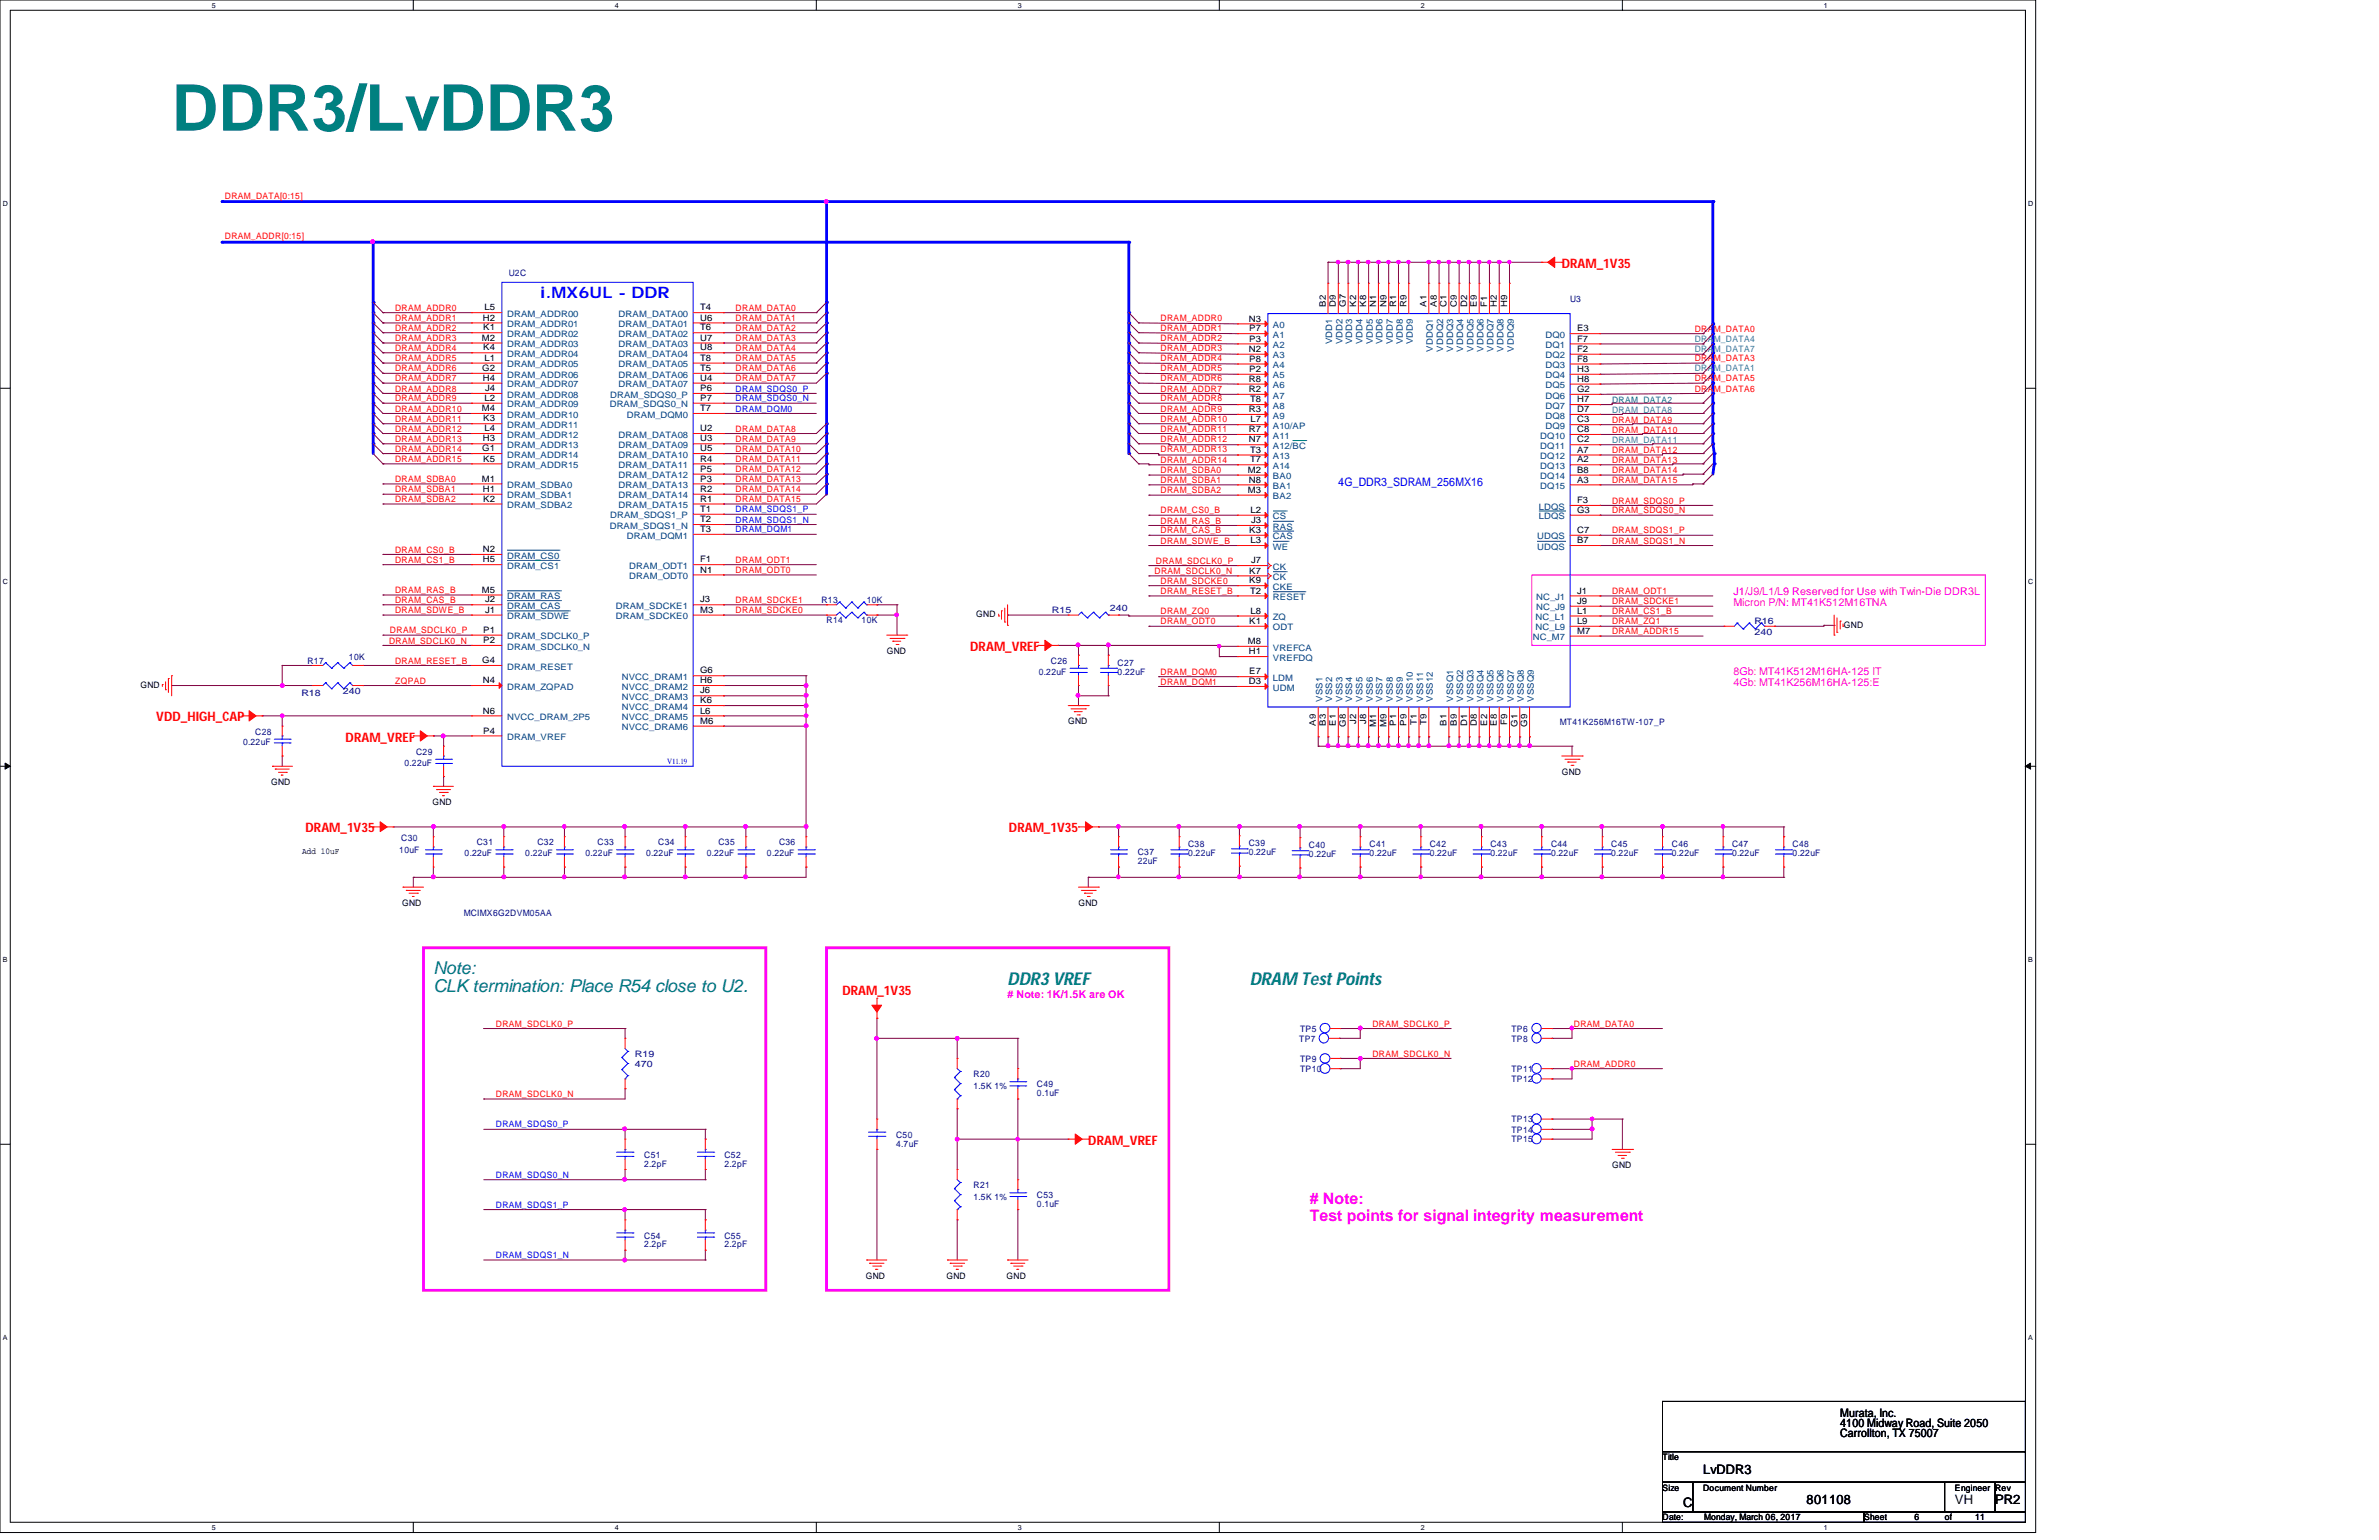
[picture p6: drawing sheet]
<svg xmlns="http://www.w3.org/2000/svg" width="432mm" height="279mm" viewBox="0 0 432 279" stroke-linecap="round" stroke-linejoin="round" font-family="sans-serif">
<defs><g id="words">
<text font-size="11.7" fill="#008080" x="31.2" y="23.7">DDR3/LvDDR3</text>
<g font-size="3.2" fill="#008080">
<text x="78.7" y="176.7">Note:</text>
<text x="182.9" y="178.6">DDR3 VREF</text>
<text x="226.8" y="178.6">DRAM Test Points</text>
<text x="78.7" y="180">CLK termination: Place R54 close to U2.</text>
</g>
<text font-size="2.9" fill="#00f" x="98" y="54.1">i.MX6UL - DDR</text>
<g font-size="2.9" fill="#f0f">
<text x="237.7" y="218.5"># Note:</text>
<text x="237.7" y="221.5">Test points for signal integrity measurement</text>
</g>
<g font-size="2.4" fill="#f00">
<text x="283.5" y="48.6">DRAM_1V35</text>
<text x="176.1" y="118.1">DRAM_VREF</text>
<text x="28.4" y="130.9">VDD_HIGH_CAP</text>
<text x="62.7" y="134.5">DRAM_VREF</text>
<text x="55.5" y="151">DRAM_1V35</text>
<text x="183.1" y="151">DRAM_1V35</text>
<text x="152.9" y="180.6">DRAM_1V35</text>
<text x="197.5" y="207.7">DRAM_VREF</text>
</g>
<g font-size="2.4">
<text x="309.1" y="267.4">LvDDR3</text>
<text x="305.5" y="273.5">C</text>
<text x="327.9" y="272.9">801108</text>
<text x="354.8" y="272.9">VH</text>
<text x="362.1" y="272.9">PR2</text>
</g>
<text font-size="2.1" fill="#00f" x="242.9" y="88.1">4G_DDR3_SDRAM_256MX16</text>
<g font-size="2.1">
<text x="334" y="257.1">Murata, Inc.</text>
<text x="334" y="258.9">4100 Midway Road, Suite 2050</text>
<text x="334" y="260.8">Carrollton, TX 75007</text>
</g>
<g font-size="1.9" fill="#f0f">
<text x="314.6" y="107.9">J1/J9/L1/L9 Reserved for Use with Twin-Die DDR3L</text>
<text x="314.6" y="109.9">Micron P/N: MT41K512M16TNA</text>
<text x="314.6" y="122.5">8Gb: MT41K512M16HA-125 IT</text>
<text x="314.6" y="124.5">4Gb: MT41K256M16HA-125:E</text>
<text x="182.9" y="181.1"># Note: 1K/1.5K are OK</text>
</g>
<g font-size="1.6" fill="#f00">
<text x="40.8" y="36.1">DRAM_DATA[0:15]</text>
<text x="40.8" y="43.4">DRAM_ADDR[0:15]</text>
<text x="71.7" y="56.4">DRAM_ADDR0</text>
<text x="71.7" y="58.3">DRAM_ADDR1</text>
<text x="133.5" y="56.4">DRAM_DATA0</text>
<text x="133.5" y="58.3">DRAM_DATA1</text>
<text x="210.7" y="58.3">DRAM_ADDR0</text>
<text x="71.7" y="60">DRAM_ADDR2</text>
<text x="71.7" y="61.9">DRAM_ADDR3</text>
<text x="71.7" y="63.7">DRAM_ADDR4</text>
<text x="71.7" y="65.5">DRAM_ADDR5</text>
<text x="133.5" y="60">DRAM_DATA2</text>
<text x="133.5" y="61.9">DRAM_DATA3</text>
<text x="133.5" y="63.7">DRAM_DATA4</text>
<text x="133.5" y="65.5">DRAM_DATA5</text>
<text x="210.7" y="60">DRAM_ADDR1</text>
<text x="210.7" y="61.9">DRAM_ADDR2</text>
<text x="210.7" y="63.7">DRAM_ADDR3</text>
<text x="210.7" y="65.5">DRAM_ADDR4</text>
<text x="307.6" y="60.2">DRAM_DATA0</text>
<text x="307.6" y="65.5">DRAM_DATA3</text>
<text x="71.7" y="67.4">DRAM_ADDR6</text>
<text x="71.7" y="69.2">DRAM_ADDR7</text>
<text x="71.7" y="71">DRAM_ADDR8</text>
<text x="133.5" y="69.2">DRAM_DATA7</text>
<text x="133.5" y="67.4">DRAM_DATA6</text>
<text x="210.7" y="67.4">DRAM_ADDR5</text>
<text x="210.7" y="69.2">DRAM_ADDR6</text>
<text x="210.7" y="71">DRAM_ADDR7</text>
<text x="307.6" y="69.2">DRAM_DATA5</text>
<text x="307.6" y="71">DRAM_DATA6</text>
<text x="71.7" y="72.8">DRAM_ADDR9</text>
<text x="71.7" y="74.7">DRAM_ADDR10</text>
<text x="71.7" y="76.5">DRAM_ADDR11</text>
<text x="210.7" y="72.8">DRAM_ADDR8</text>
<text x="210.7" y="74.7">DRAM_ADDR9</text>
<text x="210.7" y="76.5">DRAM_ADDR10</text>
<text x="292.6" y="76.7">DRAM_DATA9</text>
<text x="71.7" y="78.3">DRAM_ADDR12</text>
<text x="71.7" y="80.2">DRAM_ADDR13</text>
<text x="71.7" y="82">DRAM_ADDR14</text>
<text x="71.7" y="83.8">DRAM_ADDR15</text>
<text x="133.5" y="78.3">DRAM_DATA8</text>
<text x="133.5" y="80.2">DRAM_DATA9</text>
<text x="133.5" y="82">DRAM_DATA10</text>
<text x="133.5" y="83.8">DRAM_DATA11</text>
<text x="210.7" y="78.3">DRAM_ADDR11</text>
<text x="210.7" y="80.2">DRAM_ADDR12</text>
<text x="210.7" y="82">DRAM_ADDR13</text>
<text x="210.7" y="84">DRAM_ADDR14</text>
<text x="292.6" y="78.5">DRAM_DATA10</text>
<text x="292.6" y="82.2">DRAM_DATA12</text>
<text x="292.6" y="84">DRAM_DATA13</text>
<text x="71.7" y="87.5">DRAM_SDBA0</text>
<text x="71.7" y="89.3">DRAM_SDBA1</text>
<text x="133.5" y="85.7">DRAM_DATA12</text>
<text x="133.5" y="87.5">DRAM_DATA13</text>
<text x="133.5" y="89.3">DRAM_DATA14</text>
<text x="210.7" y="89.5">DRAM_SDBA2</text>
<text x="210.7" y="85.9">DRAM_SDBA0</text>
<text x="210.7" y="87.6">DRAM_SDBA1</text>
<text x="292.6" y="85.9">DRAM_DATA14</text>
<text x="292.6" y="87.6">DRAM_DATA15</text>
<text x="71.7" y="91.1">DRAM_SDBA2</text>
<text x="133.5" y="91.1">DRAM_DATA15</text>
<text x="210.7" y="93.1">DRAM_CS0_B</text>
<text x="210.7" y="95">DRAM_RAS_B</text>
<text x="292.6" y="93.1">DRAM_SDQS0_N</text>
<text x="292.6" y="91.4">DRAM_SDQS0_P</text>
<text x="71.7" y="100.2">DRAM_CS0_B</text>
<text x="210.7" y="96.8">DRAM_CAS_B</text>
<text x="210.7" y="98.6">DRAM_SDWE_B</text>
<text x="292.6" y="96.8">DRAM_SDQS1_P</text>
<text x="292.6" y="98.6">DRAM_SDQS1_N</text>
<text x="71.7" y="102.1">DRAM_CS1_B</text>
<text x="71.7" y="107.6">DRAM_RAS_B</text>
<text x="133.5" y="102.1">DRAM_ODT1</text>
<text x="133.5" y="104">DRAM_ODT0</text>
<text x="209.5" y="104.1">DRAM_SDCLK0_N</text>
<text x="209.8" y="102.3">DRAM_SDCLK0_P</text>
<text x="210.7" y="105.9">DRAM_SDCKE0</text>
<text x="210.7" y="107.8">DRAM_RESET_B</text>
<text x="292.6" y="107.8">DRAM_ODT1</text>
<text x="71.7" y="109.4">DRAM_CAS_B</text>
<text x="71.7" y="111.3">DRAM_SDWE_B</text>
<text x="133.5" y="111.3">DRAM_SDCKE0</text>
<text x="133.5" y="109.4">DRAM_SDCKE1</text>
<text x="210.7" y="113.3">DRAM_ODT0</text>
<text x="210.7" y="111.4">DRAM_ZQ0</text>
<text x="292.6" y="109.6">DRAM_SDCKE1</text>
<text x="292.6" y="111.4">DRAM_CS1_B</text>
<text x="292.6" y="113.3">DRAM_ZQ1</text>
<text x="70.6" y="116.8">DRAM_SDCLK0_N</text>
<text x="70.8" y="114.9">DRAM_SDCLK0_P</text>
<text x="292.6" y="115.1">DRAM_ADDR15</text>
<text x="71.7" y="120.4">DRAM_RESET_B</text>
<text x="71.7" y="124">ZQPAD</text>
<text x="210.7" y="122.4">DRAM_DQM0</text>
<text x="210.7" y="124.2">DRAM_DQM1</text>
<text x="90" y="186.3">DRAM_SDCLK0_P</text>
<text x="249.1" y="186.3">DRAM_SDCLK0_P</text>
<text x="249.1" y="191.7">DRAM_SDCLK0_N</text>
<text x="285.7" y="186.3">DRAM_DATA0</text>
<text x="285.7" y="193.5">DRAM_ADDR0</text>
<text x="90" y="199.1">DRAM_SDCLK0_N</text>
</g>
<g font-size="1.6" fill="#000080">
<text x="92.4" y="50">U2C</text>
<text x="285" y="54.8">U3</text>
<text x="149.1" y="109.5">R13</text>
<text x="150" y="113.1">R14</text>
<text x="156.4" y="113.1">10K</text>
<text x="157.3" y="109.5">10K</text>
<text x="190.9" y="111.3">R15</text>
<text x="201.4" y="110.9">240</text>
<text x="318.4" y="113.3">R16</text>
<text x="63.3" y="119.7">10K</text>
<text x="318.4" y="115.1">240</text>
<text x="55.8" y="120.4">R17</text>
<text x="62.2" y="125.9">240</text>
<text x="188.6" y="122.4">0.22uF</text>
<text x="190.8" y="120.4">C26</text>
<text x="202.9" y="120.8">C27</text>
<text x="202.9" y="122.4">0.22uF</text>
<text x="54.7" y="126.3">R18</text>
<text x="283.1" y="131.6">MT41K256M16TW-107_P</text>
<text x="44.1" y="135.2">0.22uF</text>
<text x="46.3" y="133.3">C28</text>
<text x="75.5" y="136.9">C29</text>
<text x="73.4" y="138.9">0.22uF</text>
<text x="72.5" y="154.8">10uF</text>
<text x="72.8" y="152.7">C30</text>
<text x="84.3" y="155.4">0.22uF</text>
<text x="86.5" y="153.3">C31</text>
<text x="95.3" y="155.4">0.22uF</text>
<text x="97.5" y="153.3">C32</text>
<text x="106.3" y="155.4">0.22uF</text>
<text x="108.5" y="153.3">C33</text>
<text x="117.3" y="155.4">0.22uF</text>
<text x="119.5" y="153.3">C34</text>
<text x="128.3" y="155.4">0.22uF</text>
<text x="130.4" y="153.3">C35</text>
<text x="139.2" y="155.4">0.22uF</text>
<text x="141.4" y="153.3">C36</text>
<text x="206.5" y="155.2">C37</text>
<text x="215.6" y="153.8">C38</text>
<text x="215.6" y="155.4">0.22uF</text>
<text x="226.7" y="153.5">C39</text>
<text x="226.7" y="155.2">0.22uF</text>
<text x="237.6" y="153.9">C40</text>
<text x="237.6" y="155.5">0.22uF</text>
<text x="248.6" y="153.8">C41</text>
<text x="248.6" y="155.4">0.22uF</text>
<text x="259.5" y="153.8">C42</text>
<text x="259.5" y="155.4">0.22uF</text>
<text x="270.5" y="153.8">C43</text>
<text x="270.5" y="155.4">0.22uF</text>
<text x="281.5" y="153.8">C44</text>
<text x="281.5" y="155.4">0.22uF</text>
<text x="292.4" y="153.8">C45</text>
<text x="292.4" y="155.4">0.22uF</text>
<text x="303.4" y="153.8">C46</text>
<text x="303.4" y="155.4">0.22uF</text>
<text x="314.4" y="153.8">C47</text>
<text x="314.4" y="155.4">0.22uF</text>
<text x="325.4" y="153.8">C48</text>
<text x="325.4" y="155.4">0.22uF</text>
<text x="206.5" y="156.8">22uF</text>
<text x="84.2" y="166.1">MCIMX6G2DVM05AA</text>
<text x="115.2" y="191.8">R19</text>
<text x="235.8" y="189">TP7</text>
<text x="236" y="187.2">TP5</text>
<text x="274.3" y="187.2">TP6</text>
<text x="274.3" y="189">TP8</text>
<text x="115.2" y="193.5">470</text>
<text x="176.7" y="195.4">R20</text>
<text x="176.7" y="197.6">1.5K 1%</text>
<text x="188.2" y="197.3">C49</text>
<text x="236" y="192.7">TP9</text>
<text x="236" y="194.5">TP10</text>
<text x="274.3" y="196.3">TP12</text>
<text x="274.3" y="194.5">TP11</text>
<text x="188.2" y="198.9">0.1uF</text>
<text x="274.3" y="203.6">TP13</text>
<text x="162.6" y="206.4">C50</text>
<text x="162.6" y="208">4.7uF</text>
<text x="274.3" y="207.3">TP15</text>
<text x="274.3" y="205.5">TP14</text>
<text x="116.9" y="210.1">C51</text>
<text x="116.9" y="211.7">2.2pF</text>
<text x="131.5" y="210.1">C52</text>
<text x="131.5" y="211.7">2.2pF</text>
<text x="176.7" y="215.6">R21</text>
<text x="176.7" y="217.8">1.5K 1%</text>
<text x="188.2" y="217.3">C53</text>
<text x="188.2" y="219">0.1uF</text>
<text x="116.9" y="224.7">C54</text>
<text x="116.9" y="226.3">2.2pF</text>
<text x="131.5" y="224.7">C55</text>
<text x="131.5" y="226.3">2.2pF</text>
</g>
<g font-size="1.6">
<text x="87.6" y="58.2">H2</text>
<text x="87.7" y="59.9">K1</text>
<text x="88" y="56.3">L5</text>
<text x="127.1" y="56.3">T4</text>
<text x="127.1" y="58.2">U6</text>
<text x="127.1" y="59.9">T6</text>
<text x="226.7" y="58.3">N3</text>
<text x="240.6" y="55.6" transform="rotate(-90 240.6 55.6)">B2</text>
<text x="242.5" y="55.6" transform="rotate(-90 242.5 55.6)">D9</text>
<text x="244.3" y="55.6" transform="rotate(-90 244.3 55.6)">G7</text>
<text x="246.1" y="55.6" transform="rotate(-90 246.1 55.6)">K2</text>
<text x="248" y="55.6" transform="rotate(-90 248 55.6)">K8</text>
<text x="249.8" y="55.6" transform="rotate(-90 249.8 55.6)">N1</text>
<text x="251.6" y="55.6" transform="rotate(-90 251.6 55.6)">N9</text>
<text x="253.4" y="55.6" transform="rotate(-90 253.4 55.6)">R1</text>
<text x="255.3" y="55.6" transform="rotate(-90 255.3 55.6)">R9</text>
<text x="258.9" y="55.6" transform="rotate(-90 258.9 55.6)">A1</text>
<text x="260.8" y="55.6" transform="rotate(-90 260.8 55.6)">A8</text>
<text x="262.6" y="55.6" transform="rotate(-90 262.6 55.6)">C1</text>
<text x="264.4" y="55.6" transform="rotate(-90 264.4 55.6)">C9</text>
<text x="266.3" y="55.6" transform="rotate(-90 266.3 55.6)">D2</text>
<text x="268.1" y="55.6" transform="rotate(-90 268.1 55.6)">E9</text>
<text x="269.9" y="55.6" transform="rotate(-90 269.9 55.6)">F1</text>
<text x="271.7" y="55.6" transform="rotate(-90 271.7 55.6)">H2</text>
<text x="273.6" y="55.6" transform="rotate(-90 273.6 55.6)">H9</text>
<text x="87.5" y="61.8">M2</text>
<text x="87.7" y="63.6">K4</text>
<text x="88" y="65.4">L1</text>
<text x="127.1" y="61.8">U7</text>
<text x="127.1" y="63.6">U8</text>
<text x="127.1" y="65.4">T8</text>
<text x="226.7" y="63.8">N2</text>
<text x="226.7" y="60.1">P7</text>
<text x="226.7" y="62">P3</text>
<text x="226.7" y="65.6">P8</text>
<text x="286.3" y="60.1">E3</text>
<text x="286.3" y="62">F7</text>
<text x="286.3" y="63.8">F2</text>
<text x="286.3" y="65.6">F8</text>
<text x="87.5" y="67.3">G2</text>
<text x="87.6" y="69.1">H4</text>
<text x="88.1" y="71">J4</text>
<text x="127.1" y="71">P6</text>
<text x="127.1" y="67.3">T5</text>
<text x="127.1" y="69.1">U4</text>
<text x="226.7" y="69.3">R8</text>
<text x="226.7" y="71.1">R2</text>
<text x="226.7" y="67.5">P2</text>
<text x="286.3" y="67.5">H3</text>
<text x="286.3" y="69.3">H8</text>
<text x="286.3" y="71.1">G2</text>
<text x="87.5" y="74.6">M4</text>
<text x="87.7" y="76.5">K3</text>
<text x="88" y="72.7">L2</text>
<text x="127.1" y="72.7">P7</text>
<text x="127.1" y="74.6">T7</text>
<text x="226.7" y="74.8">R3</text>
<text x="226.9" y="73">T8</text>
<text x="227" y="76.6">L7</text>
<text x="286.3" y="73">H7</text>
<text x="286.3" y="74.8">D7</text>
<text x="286.3" y="76.6">C3</text>
<text x="87.5" y="81.9">G1</text>
<text x="87.6" y="80.1">H3</text>
<text x="87.7" y="83.7">K5</text>
<text x="88" y="78.2">L4</text>
<text x="127.1" y="78.2">U2</text>
<text x="127.1" y="80.1">U3</text>
<text x="127.1" y="81.9">U5</text>
<text x="127.1" y="83.7">R4</text>
<text x="226.7" y="78.4">R7</text>
<text x="226.7" y="80.3">N7</text>
<text x="226.9" y="83.9">T7</text>
<text x="226.9" y="82.1">T3</text>
<text x="286.3" y="78.4">C8</text>
<text x="286.3" y="80.3">C2</text>
<text x="286.3" y="82.1">A7</text>
<text x="286.3" y="83.9">A2</text>
<text x="87.5" y="87.4">M1</text>
<text x="87.6" y="89.2">H1</text>
<text x="127.1" y="85.6">P5</text>
<text x="127.1" y="87.4">P3</text>
<text x="127.1" y="89.2">R2</text>
<text x="226.5" y="85.8">M2</text>
<text x="226.5" y="89.4">M3</text>
<text x="226.7" y="87.5">N8</text>
<text x="286.3" y="85.8">B8</text>
<text x="286.3" y="87.5">A3</text>
<text x="87.7" y="91">K2</text>
<text x="127.1" y="92.9">T1</text>
<text x="127.1" y="94.7">T2</text>
<text x="127.1" y="91">R1</text>
<text x="227" y="93">L2</text>
<text x="227.1" y="94.9">J3</text>
<text x="286.3" y="91.3">F3</text>
<text x="286.3" y="93">G3</text>
<text x="87.6" y="100.2">N2</text>
<text x="127.1" y="96.5">T3</text>
<text x="226.7" y="96.7">K3</text>
<text x="227" y="98.6">L3</text>
<text x="286.3" y="96.7">C7</text>
<text x="286.3" y="98.6">B7</text>
<text x="87.5" y="107.5">M5</text>
<text x="87.6" y="102">H5</text>
<text x="127.1" y="103.9">N1</text>
<text x="127.1" y="102">F1</text>
<text x="226.7" y="104.1">K7</text>
<text x="226.7" y="105.8">K9</text>
<text x="226.9" y="107.7">T2</text>
<text x="227.1" y="102.2">J7</text>
<text x="286.3" y="107.7">J1</text>
<text x="88.1" y="109.3">J2</text>
<text x="88.1" y="111.2">J1</text>
<text x="127.1" y="111.2">M3</text>
<text x="127.1" y="109.3">J3</text>
<text x="177.2" y="112">GND</text>
<text x="226.7" y="113.2">K1</text>
<text x="227" y="111.3">L8</text>
<text x="286.3" y="111.3">L1</text>
<text x="286.3" y="113.2">L9</text>
<text x="286.3" y="109.6">J9</text>
<text x="334.7" y="113.9">GND</text>
<text x="87.7" y="114.8">P1</text>
<text x="87.7" y="116.7">P2</text>
<text x="161" y="118.6">GND</text>
<text x="226.5" y="116.8">M8</text>
<text x="226.7" y="118.7">H1</text>
<text x="286.3" y="115">M7</text>
<text x="25.5" y="124.8">GND</text>
<text x="87.5" y="120.3">G4</text>
<text x="87.6" y="124">N4</text>
<text x="127.1" y="122.2">G6</text>
<text x="127.1" y="124">H6</text>
<text x="127.1" y="125.8">J6</text>
<text x="226.7" y="124.1">D3</text>
<text x="226.7" y="122.3">E7</text>
<text x="87.6" y="129.5">N6</text>
<text x="127.1" y="127.6">K6</text>
<text x="127.1" y="129.5">L6</text>
<text x="127.1" y="131.3">M6</text>
<text x="193.9" y="131.4">GND</text>
<text x="238.8" y="131.7" transform="rotate(-90 238.8 131.7)">A9</text>
<text x="240.6" y="131.7" transform="rotate(-90 240.6 131.7)">B3</text>
<text x="242.5" y="131.7" transform="rotate(-90 242.5 131.7)">E1</text>
<text x="244.3" y="131.8" transform="rotate(-90 244.3 131.8)">G8</text>
<text x="246.1" y="131.3" transform="rotate(-90 246.1 131.3)">J2</text>
<text x="248" y="131.3" transform="rotate(-90 248 131.3)">J8</text>
<text x="249.8" y="131.9" transform="rotate(-90 249.8 131.9)">M1</text>
<text x="251.6" y="131.9" transform="rotate(-90 251.6 131.9)">M9</text>
<text x="253.4" y="131.7" transform="rotate(-90 253.4 131.7)">P1</text>
<text x="255.3" y="131.7" transform="rotate(-90 255.3 131.7)">P9</text>
<text x="257.1" y="131.5" transform="rotate(-90 257.1 131.5)">T1</text>
<text x="258.9" y="131.5" transform="rotate(-90 258.9 131.5)">T9</text>
<text x="262.6" y="131.7" transform="rotate(-90 262.6 131.7)">B1</text>
<text x="264.4" y="131.7" transform="rotate(-90 264.4 131.7)">B9</text>
<text x="266.3" y="131.7" transform="rotate(-90 266.3 131.7)">D1</text>
<text x="268.1" y="131.7" transform="rotate(-90 268.1 131.7)">D8</text>
<text x="269.9" y="131.7" transform="rotate(-90 269.9 131.7)">E2</text>
<text x="271.7" y="131.7" transform="rotate(-90 271.7 131.7)">E8</text>
<text x="273.6" y="131.5" transform="rotate(-90 273.6 131.5)">F9</text>
<text x="275.4" y="131.8" transform="rotate(-90 275.4 131.8)">G1</text>
<text x="277.2" y="131.8" transform="rotate(-90 277.2 131.8)">G9</text>
<text x="87.7" y="133.1">P4</text>
<text x="49.2" y="142.4">GND</text>
<text x="283.5" y="140.5">GND</text>
<text x="78.5" y="146">GND</text>
<text x="54.9" y="155">Add 10uF</text>
<text x="73" y="164.3">GND</text>
<text x="195.7" y="164.3">GND</text>
<text x="292.6" y="211.8">GND</text>
<text x="157.1" y="232">GND</text>
<text x="171.8" y="232">GND</text>
<text x="182.7" y="232">GND</text>
<text x="301.8" y="264.9">Title</text>
<text x="301.8" y="270.4">Size</text>
<text x="301.8" y="275.8">Date:</text>
<text x="309.1" y="270.4">Document Number</text>
<text x="309.3" y="275.8">Monday, March 06, 2017</text>
<text x="338.3" y="275.8">Sheet</text>
<text x="347.5" y="275.8">6</text>
<text x="353" y="275.8">of</text>
<text x="354.8" y="270.4">Engineer</text>
<text x="358.5" y="275.8">11</text>
<text x="362.1" y="270.4">Rev</text>
</g>
<g font-size="1.6" fill="#004080">
<text x="92" y="57.5">DRAM_ADDR00</text>
<text x="92" y="59.4">DRAM_ADDR01</text>
<text x="112.3" y="57.5">DRAM_DATA00</text>
<text x="112.3" y="59.4">DRAM_DATA01</text>
<text x="231.1" y="59.5">A0</text>
<text x="92" y="61.1">DRAM_ADDR02</text>
<text x="92" y="63">DRAM_ADDR03</text>
<text x="92" y="64.8">DRAM_ADDR04</text>
<text x="112.3" y="61.1">DRAM_DATA02</text>
<text x="112.3" y="63">DRAM_DATA03</text>
<text x="112.3" y="64.8">DRAM_DATA04</text>
<text x="231.1" y="61.3">A1</text>
<text x="231.1" y="63.2">A2</text>
<text x="231.1" y="65">A3</text>
<text x="241.8" y="62.5" transform="rotate(-90 241.8 62.5)">VDD1</text>
<text x="243.7" y="62.5" transform="rotate(-90 243.7 62.5)">VDD2</text>
<text x="245.4" y="62.5" transform="rotate(-90 245.4 62.5)">VDD3</text>
<text x="247.3" y="62.5" transform="rotate(-90 247.3 62.5)">VDD4</text>
<text x="249.2" y="62.5" transform="rotate(-90 249.2 62.5)">VDD5</text>
<text x="251" y="62.5" transform="rotate(-90 251 62.5)">VDD6</text>
<text x="252.8" y="62.5" transform="rotate(-90 252.8 62.5)">VDD7</text>
<text x="254.6" y="62.5" transform="rotate(-90 254.6 62.5)">VDD8</text>
<text x="256.5" y="62.5" transform="rotate(-90 256.5 62.5)">VDD9</text>
<text x="260.1" y="63.8" transform="rotate(-90 260.1 63.8)">VDDQ1</text>
<text x="262" y="63.8" transform="rotate(-90 262 63.8)">VDDQ2</text>
<text x="263.7" y="63.8" transform="rotate(-90 263.7 63.8)">VDDQ3</text>
<text x="265.6" y="63.8" transform="rotate(-90 265.6 63.8)">VDDQ4</text>
<text x="267.5" y="63.8" transform="rotate(-90 267.5 63.8)">VDDQ5</text>
<text x="269.2" y="63.8" transform="rotate(-90 269.2 63.8)">VDDQ6</text>
<text x="271.1" y="63.8" transform="rotate(-90 271.1 63.8)">VDDQ7</text>
<text x="272.9" y="63.8" transform="rotate(-90 272.9 63.8)">VDDQ8</text>
<text x="274.7" y="63.8" transform="rotate(-90 274.7 63.8)">VDDQ9</text>
<text x="280.5" y="61.3">DQ0</text>
<text x="280.5" y="63.2">DQ1</text>
<text x="280.5" y="65">DQ2</text>
<text x="92" y="66.6">DRAM_ADDR05</text>
<text x="92" y="68.5">DRAM_ADDR06</text>
<text x="92" y="70.3">DRAM_ADDR07</text>
<text x="112.3" y="66.6">DRAM_DATA05</text>
<text x="112.3" y="68.5">DRAM_DATA06</text>
<text x="112.3" y="70.3">DRAM_DATA07</text>
<text x="231.1" y="66.8">A4</text>
<text x="231.1" y="68.7">A5</text>
<text x="231.1" y="70.4">A6</text>
<text x="280.5" y="66.8">DQ3</text>
<text x="280.5" y="68.7">DQ4</text>
<text x="280.5" y="70.4">DQ5</text>
<text x="92" y="72.1">DRAM_ADDR08</text>
<text x="92" y="73.9">DRAM_ADDR09</text>
<text x="92" y="75.8">DRAM_ADDR10</text>
<text x="92" y="77.6">DRAM_ADDR11</text>
<text x="110.7" y="73.9">DRAM_SDQS0_N</text>
<text x="110.7" y="72.1">DRAM_SDQS0_P</text>
<text x="113.8" y="75.8">DRAM_DQM0</text>
<text x="231.1" y="72.3">A7</text>
<text x="231.1" y="74.2">A8</text>
<text x="231.1" y="75.9">A9</text>
<text x="231.1" y="77.8">A10/AP</text>
<text x="280.5" y="72.3">DQ6</text>
<text x="280.5" y="74.2">DQ7</text>
<text x="280.5" y="75.9">DQ8</text>
<text x="280.5" y="77.8">DQ9</text>
<text x="92" y="79.4">DRAM_ADDR12</text>
<text x="92" y="81.3">DRAM_ADDR13</text>
<text x="92" y="83.1">DRAM_ADDR14</text>
<text x="112.3" y="79.4">DRAM_DATA08</text>
<text x="112.3" y="81.3">DRAM_DATA09</text>
<text x="112.3" y="83.1">DRAM_DATA10</text>
<text x="231.1" y="79.6">A11</text>
<text x="231.1" y="81.4">A12/BC</text>
<text x="231.1" y="83.3">A13</text>
<text x="279.6" y="79.6">DQ10</text>
<text x="279.6" y="81.4">DQ11</text>
<text x="279.6" y="83.3">DQ12</text>
<text x="92" y="84.9">DRAM_ADDR15</text>
<text x="92" y="88.6">DRAM_SDBA0</text>
<text x="112.3" y="84.9">DRAM_DATA11</text>
<text x="112.3" y="86.8">DRAM_DATA12</text>
<text x="112.3" y="88.6">DRAM_DATA13</text>
<text x="231.1" y="87">BA0</text>
<text x="231.1" y="88.7">BA1</text>
<text x="231.1" y="85.1">A14</text>
<text x="279.6" y="85.1">DQ13</text>
<text x="279.6" y="87">DQ14</text>
<text x="279.6" y="88.7">DQ15</text>
<text x="92" y="90.4">DRAM_SDBA1</text>
<text x="92" y="92.2">DRAM_SDBA2</text>
<text x="110.7" y="95.9">DRAM_SDQS1_N</text>
<text x="110.7" y="94.1">DRAM_SDQS1_P</text>
<text x="112.3" y="90.4">DRAM_DATA14</text>
<text x="112.3" y="92.2">DRAM_DATA15</text>
<text x="231.1" y="90.6">BA2</text>
<text x="231.1" y="94.2">CS</text>
<text x="279.3" y="92.5">LDQS</text>
<text x="279.3" y="94.2">LDQS</text>
<text x="92" y="101.3">DRAM_CS0</text>
<text x="113.8" y="97.7">DRAM_DQM1</text>
<text x="231.1" y="96.1">RAS</text>
<text x="231.1" y="97.9">CAS</text>
<text x="231.1" y="99.7">WE</text>
<text x="279" y="97.9">UDQS</text>
<text x="279" y="99.7">UDQS</text>
<text x="92" y="103.2">DRAM_CS1</text>
<text x="114.2" y="105.1">DRAM_ODT0</text>
<text x="114.2" y="103.2">DRAM_ODT1</text>
<text x="231.1" y="103.4">CK</text>
<text x="231.1" y="105.2">CK</text>
<text x="231.1" y="107">CKE</text>
<text x="92" y="110.5">DRAM_CAS</text>
<text x="92" y="108.7">DRAM_RAS</text>
<text x="92" y="112.4">DRAM_SDWE</text>
<text x="111.8" y="112.4">DRAM_SDCKE0</text>
<text x="111.8" y="110.5">DRAM_SDCKE1</text>
<text x="231.1" y="108.9">RESET</text>
<text x="231.1" y="112.5">ZQ</text>
<text x="278.7" y="112.5">NC_L1</text>
<text x="278.8" y="110.7">NC_J9</text>
<text x="278.8" y="108.9">NC_J1</text>
<text x="92" y="116">DRAM_SDCLK0_P</text>
<text x="92" y="117.9">DRAM_SDCLK0_N</text>
<text x="231.1" y="114.4">ODT</text>
<text x="231.1" y="118">VREFCA</text>
<text x="231.1" y="119.9">VREFDQ</text>
<text x="278.2" y="116.2">NC_M7</text>
<text x="278.7" y="114.4">NC_L9</text>
<text x="92" y="125.1">DRAM_ZQPAD</text>
<text x="92" y="121.5">DRAM_RESET</text>
<text x="112.9" y="123.4">NVCC_DRAM1</text>
<text x="112.9" y="125.1">NVCC_DRAM2</text>
<text x="231.1" y="123.5">LDM</text>
<text x="231.1" y="125.3">UDM</text>
<text x="92" y="130.6">NVCC_DRAM_2P5</text>
<text x="112.9" y="127">NVCC_DRAM3</text>
<text x="112.9" y="128.8">NVCC_DRAM4</text>
<text x="112.9" y="130.6">NVCC_DRAM5</text>
<text x="240" y="127.3" transform="rotate(-90 240 127.3)">VSS1</text>
<text x="241.8" y="127.3" transform="rotate(-90 241.8 127.3)">VSS2</text>
<text x="243.7" y="127.3" transform="rotate(-90 243.7 127.3)">VSS3</text>
<text x="245.4" y="127.3" transform="rotate(-90 245.4 127.3)">VSS4</text>
<text x="247.3" y="127.3" transform="rotate(-90 247.3 127.3)">VSS5</text>
<text x="249.2" y="127.3" transform="rotate(-90 249.2 127.3)">VSS6</text>
<text x="251" y="127.3" transform="rotate(-90 251 127.3)">VSS7</text>
<text x="252.8" y="127.3" transform="rotate(-90 252.8 127.3)">VSS8</text>
<text x="254.6" y="127.3" transform="rotate(-90 254.6 127.3)">VSS9</text>
<text x="256.5" y="127.3" transform="rotate(-90 256.5 127.3)">VSS10</text>
<text x="258.3" y="127.3" transform="rotate(-90 258.3 127.3)">VSS11</text>
<text x="260.1" y="127.3" transform="rotate(-90 260.1 127.3)">VSS12</text>
<text x="263.7" y="127.3" transform="rotate(-90 263.7 127.3)">VSSQ1</text>
<text x="265.6" y="127.3" transform="rotate(-90 265.6 127.3)">VSSQ2</text>
<text x="267.5" y="127.3" transform="rotate(-90 267.5 127.3)">VSSQ3</text>
<text x="269.2" y="127.3" transform="rotate(-90 269.2 127.3)">VSSQ4</text>
<text x="271.1" y="127.3" transform="rotate(-90 271.1 127.3)">VSSQ5</text>
<text x="272.9" y="127.3" transform="rotate(-90 272.9 127.3)">VSSQ6</text>
<text x="274.7" y="127.3" transform="rotate(-90 274.7 127.3)">VSSQ7</text>
<text x="276.6" y="127.3" transform="rotate(-90 276.6 127.3)">VSSQ8</text>
<text x="278.4" y="127.3" transform="rotate(-90 278.4 127.3)">VSSQ9</text>
<text x="92" y="134.3">DRAM_VREF</text>
<text x="112.9" y="132.5">NVCC_DRAM6</text>
</g>
<g font-size="1.6" fill="#408080">
<text x="307.6" y="62.1">DRAM_DATA4</text>
<text x="307.6" y="63.9">DRAM_DATA7</text>
<text x="307.6" y="67.4">DRAM_DATA1</text>
<text x="292.6" y="74.8">DRAM_DATA8</text>
<text x="292.6" y="80.3">DRAM_DATA11</text>
</g>
<g font-size="1.6" fill="#00f">
<text x="133.5" y="71">DRAM_SDQS0_P</text>
<text x="133.5" y="72.8">DRAM_SDQS0_N</text>
<text x="133.5" y="74.7">DRAM_DQM0</text>
<text x="133.5" y="93">DRAM_SDQS1_P</text>
<text x="133.5" y="94.8">DRAM_SDQS1_N</text>
<text x="133.5" y="96.6">DRAM_DQM1</text>
<text x="90" y="204.6">DRAM_SDQS0_P</text>
<text x="90" y="213.7">DRAM_SDQS0_N</text>
<text x="90" y="219.1">DRAM_SDQS1_P</text>
<text x="90" y="228.3">DRAM_SDQS1_N</text>
</g>
<text font-size="1.6" fill="#008080" x="292.6" y="73.1">DRAM_DATA2</text>
<text font-size="1.4" fill="#00f" x="121.1" y="138.7">V11.19</text>
<g font-size="1.3">
<text x="38.4" y="1.4">5</text>
<text x="111.6" y="1.4">4</text>
<text x="184.7" y="1.4">3</text>
<text x="257.9" y="1.4">2</text>
<text x="331" y="1.4">1</text>
<text x=".5" y="37.3">D</text>
<text x="368.1" y="37.3">D</text>
<text x=".5" y="105.9">C</text>
<text x="368.1" y="105.9">C</text>
<text x=".5" y="174.5">B</text>
<text x="368.1" y="174.5">B</text>
<text x=".5" y="243.1">A</text>
<text x="368.1" y="243.1">A</text>
<text x="38.4" y="277.6">5</text>
<text x="111.6" y="277.6">4</text>
<text x="184.7" y="277.6">3</text>
<text x="257.9" y="277.6">2</text>
<text x="331" y="277.6">1</text>
</g>
</g></defs>
<path d="M0 0h369.5v278h-369.5zM1.9 1.9h365.7v274.3h-365.7z" fill="none" stroke="#000" stroke-width=".18"/>
<g fill="#fff">
<path d="M38.4 .3h.6v1.3h-.6z"/>
<path d="M38.4 276.4h.6v1.4h-.6z"/>
</g>
<path d="M75 0v1.9M75 276.2v1.8" fill="none" stroke="#000" stroke-width=".18"/>
<g fill="#fff">
<path d="M111.6 .3h.6v1.3h-.6z"/>
<path d="M111.6 276.4h.6v1.4h-.6z"/>
</g>
<path d="M148.2 0v1.9M148.2 276.2v1.8" fill="none" stroke="#000" stroke-width=".18"/>
<g fill="#fff">
<path d="M184.7 .3h.6v1.3h-.6z"/>
<path d="M184.7 276.4h.6v1.4h-.6z"/>
</g>
<path d="M221.3 0v1.9M221.3 276.2v1.8" fill="none" stroke="#000" stroke-width=".18"/>
<g fill="#fff">
<path d="M257.9 .3h.6v1.3h-.6z"/>
<path d="M257.9 276.4h.6v1.4h-.6z"/>
</g>
<path d="M294.5 0v1.9M294.5 276.2v1.8" fill="none" stroke="#000" stroke-width=".18"/>
<g fill="#fff">
<path d="M331 .3h.6v1.3h-.6z"/>
<path d="M331 276.4h.6v1.4h-.6z"/>
<path d="M.5 36.2h.9v1.3h-.9z"/>
<path d="M368.1 36.2h.9v1.3h-.9z"/>
<path d="M.5 104.7h.9v1.4h-.9z"/>
<path d="M368.1 104.7h.9v1.4h-.9z"/>
</g>
<path d="M0 70.4h1.9M367.6 70.4h1.9" fill="none" stroke="#000" stroke-width=".18"/>
<g fill="#fff">
<path d="M.5 173.3h.8v1.4h-.8z"/>
<path d="M368.1 173.3h.8v1.4h-.8z"/>
</g>
<path d="M0 139h1.9M367.6 139h1.9" fill="none" stroke="#000" stroke-width=".18"/>
<path d="M.9 138.4l1 .6-1 .5zM367.6 139l1-.6v1.1z" fill="#000" stroke="#000" stroke-width=".18"/>
<g fill="#fff">
<path d="M.5 241.9h.7v1.3h-.7z"/>
<path d="M368.1 241.9h.7v1.3h-.7z"/>
</g>
<path d="M0 207.6h1.9M367.6 207.6h1.9" fill="none" stroke="#000" stroke-width=".18"/>
<path d="M76.9 172h62.1v62.1h-62.1zM150 172h62.2v62.1h-62.2z" fill="none" stroke="#f0f" stroke-width=".51"/>
<path d="M278 104.3h82.3v12.8h-82.3z" fill="none" stroke="#f0f" stroke-width=".18"/>
<g fill="none" stroke="#800040" stroke-width=".18">
<path d="M221.3 119.1h.1M221.3 117.3h.1M221.3 119.1h3.3M221.3 117.3v1.8M221.3 117.3h3.3M239.3 135.4h.1M239.3 135.4h1.7M242.9 133.7h.1M242.9 135.4h.1M242.9 133.7v1.7M244.7 133.7h.1M244.7 135.4h.1"/>
<path d="M244.7 133.7v1.7M246.5 133.7h.1M246.5 135.4h.1M246.5 133.7v1.7M248.4 133.7h.1M248.4 135.4h.1M248.4 133.7v1.7M250.2 133.7h.1M250.2 135.4h.1M250.2 133.7v1.7M252.1 133.7h.1M252.1 135.4h.1"/>
<path d="M252.1 133.7v1.7M253.8 133.7h.1M253.8 135.4h.1M253.8 133.7v1.7M255.7 133.7h.1M255.7 135.4h.1M255.7 133.7v1.7M257.6 133.7h.1M257.6 133.7v1.7h-14.7M259.3 133.7h.1M259.3 133.7v1.7M263 135.4h.1"/>
<path d="M263 133.7h.1M263 133.7v1.7M264.8 133.7h.1M264.8 135.4h.1M264.8 133.7v1.7M266.7 133.7h.1M266.7 135.4h.1M266.7 133.7v1.7M268.5 133.7h.1M268.5 135.4h.1M268.5 133.7v1.7M270.3 133.7h.1"/>
<path d="M270.3 133.7v1.7h-7.3M285.3 135.4h.1M285.3 135.4v1.8M87.8 186.6h.1M87.8 199.4h.1M87.8 186.6h25.7M113.5 197.5h.1M113.5 186.6h.1M113.5 197.5v1.9h-25.7M113.5 186.6v1.8"/>
</g>
<g fill="#f0f" stroke="#f0f" stroke-width=".18">
<circle cx="221.3" cy="117.2" r=".3"/>
<circle cx="244.7" cy="135.3" r=".34"/>
<circle cx="242.8" cy="135.3" r=".32"/>
<circle cx="246.5" cy="135.3" r=".32"/>
<circle cx="248.3" cy="135.3" r=".34"/>
<circle cx="250.2" cy="135.3" r=".34"/>
<circle cx="252" cy="135.3" r=".32"/>
<circle cx="255.6" cy="135.3" r=".32"/>
<circle cx="253.8" cy="135.3" r=".34"/>
<circle cx="257.5" cy="135.3" r=".34"/>
<circle cx="264.8" cy="135.3" r=".32"/>
<circle cx="266.6" cy="135.3" r=".34"/>
<circle cx="268.5" cy="135.3" r=".34"/>
</g>
<path d="M310.9 60.5v1.9" fill="none" stroke="#00f" stroke-width=".51"/>
<circle cx="310.9" cy="60.5" r=".25" fill="#00f"/>
<path d="M310.9 62.4v1.6" fill="none" stroke="#00f" stroke-width=".51"/>
<circle cx="310.9" cy="62.4" r=".25" fill="#00f"/>
<path d="M310.9 64v1.9" fill="none" stroke="#00f" stroke-width=".51"/>
<circle cx="310.9" cy="64" r=".25" fill="#00f"/>
<path d="M310.9 65.9v1.8" fill="none" stroke="#00f" stroke-width=".51"/>
<circle cx="310.9" cy="65.9" r=".25" fill="#00f"/>
<path d="M310.9 67.7v1.8" fill="none" stroke="#00f" stroke-width=".51"/>
<circle cx="310.9" cy="67.7" r=".25" fill="#00f"/>
<path d="M310.9 69.5v1.9" fill="none" stroke="#00f" stroke-width=".51"/>
<circle cx="310.9" cy="69.5" r=".25" fill="#00f"/>
<g fill="none" stroke="#800040" stroke-width=".18">
<path d="M290.4 66h.1M290.4 67.9h.1M290.4 69.7h.1M290.4 71.5h.1M290.4 73.4h.1M290.4 60.5h18.7M290.4 62.4h18.7M290.4 64.3h18.7M290.4 73.4h2.2M309.1 60.5h.1M309.1 62.4h.1M309.1 64.3h.1"/>
<path d="M309.1 65.9l-18.7 .1M309.1 67.7l-18.7 .2M309.1 69.5l-18.7 .2M309.1 71.4l-18.7 .1M239.3 133.7h.1M239.3 133.7v1.7M241 133.7h.1M241 135.4h.1M241 133.7v1.7M241 135.4h1.9M243.1 188.4h.1M243.2 186.6h.1"/>
<path d="M243.2 192h.1M243.2 193.9h.1M243.2 186.6h20.2M243.2 192h20.2M246.9 186.6h.1M246.9 192h.1M246.9 186.6v1.8h-3.8M246.9 192v1.9h-3.7M281.7 186.6h.1M281.7 188.4h.1M281.7 193.9h.1M281.7 195.7h.1"/>
<path d="M281.7 186.6h20.1M281.7 193.9h20.1M285.3 186.6h.1M285.3 193.9h.1M285.3 186.6v1.8h-3.6M285.3 193.9v1.8h-3.6"/>
</g>
<g fill="#f0f" stroke="#f0f" stroke-width=".18">
<circle cx="241" cy="135.3" r=".34"/>
<circle cx="246.9" cy="186.5" r=".34"/>
<circle cx="246.9" cy="192" r=".34"/>
<circle cx="285.3" cy="186.5" r=".32"/>
<circle cx="285.3" cy="193.8" r=".3"/>
</g>
<path d="M204.9 56.7v1.9" fill="none" stroke="#00f" stroke-width=".51"/>
<circle cx="204.9" cy="56.7" r=".25" fill="#00f"/>
<path d="M204.9 58.6v1.8" fill="none" stroke="#00f" stroke-width=".51"/>
<circle cx="204.9" cy="58.6" r=".25" fill="#00f"/>
<path d="M204.9 60.4v1.8" fill="none" stroke="#00f" stroke-width=".51"/>
<circle cx="204.9" cy="60.4" r=".25" fill="#00f"/>
<path d="M204.9 62.2v1.8" fill="none" stroke="#00f" stroke-width=".51"/>
<circle cx="204.9" cy="62.2" r=".25" fill="#00f"/>
<path d="M204.9 64v1.9" fill="none" stroke="#00f" stroke-width=".51"/>
<circle cx="204.9" cy="64" r=".25" fill="#00f"/>
<path d="M204.9 65.9v1.8" fill="none" stroke="#00f" stroke-width=".51"/>
<circle cx="204.9" cy="65.9" r=".25" fill="#00f"/>
<path d="M204.9 67.7v1.8" fill="none" stroke="#00f" stroke-width=".51"/>
<circle cx="204.9" cy="67.7" r=".25" fill="#00f"/>
<path d="M204.9 69.5v1.9" fill="none" stroke="#00f" stroke-width=".51"/>
<circle cx="204.9" cy="69.5" r=".25" fill="#00f"/>
<path d="M204.9 71.4v1.8" fill="none" stroke="#00f" stroke-width=".51"/>
<circle cx="204.9" cy="71.4" r=".25" fill="#00f"/>
<path d="M204.9 73.2v1.8" fill="none" stroke="#00f" stroke-width=".51"/>
<circle cx="204.9" cy="73.2" r=".25" fill="#00f"/>
<path d="M204.9 75v1.9" fill="none" stroke="#00f" stroke-width=".51"/>
<circle cx="204.9" cy="75" r=".25" fill="#00f"/>
<path d="M204.9 76.9v1.8" fill="none" stroke="#00f" stroke-width=".51"/>
<circle cx="204.9" cy="76.9" r=".25" fill="#00f"/>
<path d="M204.9 78.7v1.8" fill="none" stroke="#00f" stroke-width=".51"/>
<circle cx="204.9" cy="78.7" r=".25" fill="#00f"/>
<path d="M204.9 80.5v1.8" fill="none" stroke="#00f" stroke-width=".51"/>
<circle cx="204.9" cy="82.3" r=".25" fill="#00f"/>
<g fill="none" stroke="#800040" stroke-width=".18">
<path d="M206.7 58.6h.1M206.7 58.6l17.9 .2M241 47.6h.1M241 47.6v3.8M242.9 47.6h.1M242.9 47.6h12.8M242.9 47.6v3.8M244.7 47.6h.1M244.7 47.6v3.8M246.5 47.6h.1M246.5 47.6v3.8M248.4 47.6h.1"/>
<path d="M248.4 47.6v3.8M250.2 47.6h.1M250.2 47.6v3.8M252.1 47.6h.1M252.1 47.6v3.8M253.8 47.6h.1M253.8 47.6v3.8M255.7 47.6h.1M255.7 47.6v3.8M261.2 47.6h.1M261.2 47.6h10.9M261.2 47.6v3.8"/>
<path d="M263 47.6h.1M263 47.6v3.8M264.8 47.6h.1M264.8 47.6v3.8M266.7 47.6h.1M266.7 47.6v3.8M268.5 47.6h.1M268.5 47.6v3.8M270.3 47.6h.1M270.3 47.6v3.8M272.1 47.6h.1M272.1 47.6v3.8"/>
<path d="M274 47.6h.1M274 47.6h5.8M274 47.6v3.8M206.7 60.4h.1M206.7 62.2h.1M206.7 64h.1M206.7 65.9h.1M206.7 67.7h.1M206.7 69.5h.1M206.7 71.4h.1M206.7 73.2h.1M206.7 75h.1"/>
<path d="M206.7 76.9h.1M206.7 78.7h.1M206.7 60.4l17.9 .1M206.7 62.2l17.9 .2M206.7 64l17.9 .3M206.7 65.9l17.9 .1M206.7 67.7l17.9 .2M206.7 69.5l17.9 .2M206.7 71.4h14.6M206.7 73.2h12.8M206.7 75h11M206.7 76.9h9.1"/>
<path d="M206.7 78.7h7.3M206.7 80.5h.1M206.7 82.3h.1M206.7 84.2h.1M206.7 80.5h5.5M206.7 82.3h3.6M206.7 84.2h1.8M290.4 93.5h.1M290.4 91.7h.1M290.4 97.1h.1M290.4 99h.1M290.4 93.5h20.5"/>
<path d="M290.4 91.7h20.5M290.4 97.1h20.5M290.4 99h20.5M270.3 135.4h.1M272.1 133.7h.1M272.1 135.4h.1M272.1 133.7v1.7M274 133.7h.1M274 135.4h.1M274 133.7v1.7M275.8 133.7h.1M275.8 135.4h.1"/>
<path d="M275.8 133.7v1.7M277.6 133.7h.1M277.6 133.7v1.7h-7.3M281.7 203h.1M281.7 204.9h.1M281.7 203h7.3M289 203h.1M289 203v1.9h-7.3M294.5 203h.1M294.5 203v5.5"/>
</g>
<g fill="#f0f" stroke="#f0f" stroke-width=".18">
<circle cx="242.9" cy="47.5" r=".3"/>
<circle cx="246.5" cy="47.5" r=".3"/>
<circle cx="244.7" cy="47.5" r=".32"/>
<circle cx="250.2" cy="47.5" r=".32"/>
<circle cx="248.3" cy="47.5" r=".32"/>
<circle cx="252" cy="47.5" r=".3"/>
<circle cx="255.7" cy="47.5" r=".3"/>
<circle cx="253.9" cy="47.5" r=".32"/>
<circle cx="266.6" cy="47.5" r=".32"/>
<circle cx="264.8" cy="47.5" r=".3"/>
<circle cx="268.5" cy="47.5" r=".32"/>
<circle cx="263" cy="47.5" r=".32"/>
<circle cx="261.2" cy="47.5" r=".3"/>
<circle cx="273.9" cy="47.5" r=".3"/>
<circle cx="270.3" cy="47.5" r=".3"/>
<circle cx="272.1" cy="135.3" r=".34"/>
<circle cx="270.3" cy="135.3" r=".32"/>
<circle cx="275.8" cy="135.3" r=".34"/>
<circle cx="273.9" cy="135.3" r=".32"/>
</g>
<path d="M310.9 73.2v1.8" fill="none" stroke="#00f" stroke-width=".51"/>
<circle cx="310.9" cy="73.2" r=".25" fill="#00f"/>
<path d="M310.9 75v1.9" fill="none" stroke="#00f" stroke-width=".51"/>
<circle cx="310.9" cy="75" r=".25" fill="#00f"/>
<path d="M310.9 76.9v1.8" fill="none" stroke="#00f" stroke-width=".51"/>
<circle cx="310.9" cy="76.9" r=".25" fill="#00f"/>
<path d="M310.9 78.7v1.8" fill="none" stroke="#00f" stroke-width=".51"/>
<circle cx="310.9" cy="78.7" r=".25" fill="#00f"/>
<path d="M310.9 80.5l.2 1.8" fill="none" stroke="#00f" stroke-width=".51"/>
<circle cx="310.9" cy="80.5" r=".25" fill="#00f"/>
<path d="M311.1 82.3v1.9" fill="none" stroke="#00f" stroke-width=".51"/>
<circle cx="311.2" cy="82.3" r=".25" fill="#00f"/>
<path d="M311.1 84.2l-.2 1.8" fill="none" stroke="#00f" stroke-width=".51"/>
<circle cx="311.2" cy="84.2" r=".25" fill="#00f"/>
<g fill="none" stroke="#800040" stroke-width=".18">
<path d="M290.4 75.2h.1M290.4 77h.1M290.4 78.8h.1M290.4 75.2h4.1M290.4 77h5.9M290.4 78.8h7.7M290.4 80.7h.1M290.4 82.5h.1M290.4 84.3h.1M290.4 86.2h.1M290.4 88h.1M290.4 80.7h9.6"/>
<path d="M290.4 82.5h11.4M290.4 84.3h13.2M290.4 86.2h15.1M290.4 88h16.9"/>
</g>
<path d="M310.9 71.4v1.8" fill="none" stroke="#00f" stroke-width=".51"/>
<circle cx="310.9" cy="71.4" r=".25" fill="#00f"/>
<path d="M150 87.8v1.9" fill="none" stroke="#00f" stroke-width=".51"/>
<circle cx="150" cy="87.8" r=".25" fill="#00f"/>
<path d="M150 54.9v1.8" fill="none" stroke="#00f" stroke-width=".51"/>
<circle cx="150" cy="54.9" r=".25" fill="#00f"/>
<path d="M150 56.7v1.9" fill="none" stroke="#00f" stroke-width=".51"/>
<circle cx="150" cy="56.7" r=".25" fill="#00f"/>
<path d="M150 58.6v1.8" fill="none" stroke="#00f" stroke-width=".51"/>
<circle cx="150" cy="58.6" r=".25" fill="#00f"/>
<path d="M150 60.4v1.8" fill="none" stroke="#00f" stroke-width=".51"/>
<circle cx="150" cy="60.4" r=".25" fill="#00f"/>
<g fill="none" stroke="#800040" stroke-width=".18">
<path d="M69.5 56.7h.1M69.5 58.6h.1M69.5 56.7h16.1M69.5 58.6h16.1M69.5 60.4h.1M69.5 62.2h.1M69.5 64h.1M69.5 65.9h.1M69.5 67.7h.1M69.5 69.5h.1M69.5 71.4h.1M69.5 73.2h.1"/>
<path d="M69.5 75h.1M69.5 76.9h.1M69.5 78.7h.1M69.5 60.4h16.1M69.5 62.2h16.1M69.5 64h16.1M69.5 65.9h16.1M69.5 67.7h16.1M69.5 69.5h16.1M69.5 71.4h16.1M69.5 73.2h16.1M69.5 75h16.1"/>
<path d="M69.5 76.9h16.1M69.5 78.7h16.1M69.5 80.5h.1M69.5 82.3h.1M69.5 84.2h.1M69.5 87.8h.1M69.5 89.7h.1M69.5 91.4h.1M69.5 80.5h16.1M69.5 82.3h16.1M69.5 84.2h16.1M69.5 87.8h16.1"/>
<path d="M69.5 89.7h16.1M69.5 91.4h16.1"/>
</g>
<path d="M150 36.6v18.3" fill="none" stroke="#00f" stroke-width=".51"/>
<circle cx="150" cy="36.6" r=".25" fill="#00f"/>
<path d="M131.3 93.3h.1M131.3 95.2h.1M131.3 96.9h.1M131.3 93.3h16.9M131.3 95.2h16.9M131.3 96.9h16.9" fill="none" stroke="#800040" stroke-width=".18"/>
<path d="M150 62.2v1.8" fill="none" stroke="#00f" stroke-width=".51"/>
<circle cx="150" cy="62.2" r=".25" fill="#00f"/>
<path d="M150 64v1.9" fill="none" stroke="#00f" stroke-width=".51"/>
<circle cx="150" cy="64" r=".25" fill="#00f"/>
<path d="M150 65.9v1.8" fill="none" stroke="#00f" stroke-width=".51"/>
<circle cx="150" cy="65.9" r=".25" fill="#00f"/>
<path d="M150 67.7v9.2" fill="none" stroke="#00f" stroke-width=".51"/>
<circle cx="150" cy="67.7" r=".25" fill="#00f"/>
<path d="M150 76.9v1.8" fill="none" stroke="#00f" stroke-width=".51"/>
<circle cx="150" cy="76.9" r=".25" fill="#00f"/>
<path d="M150 78.7v1.8" fill="none" stroke="#00f" stroke-width=".51"/>
<circle cx="150" cy="78.7" r=".25" fill="#00f"/>
<path d="M150 80.5v1.8" fill="none" stroke="#00f" stroke-width=".51"/>
<circle cx="150" cy="80.5" r=".25" fill="#00f"/>
<path d="M150 82.3v1.9" fill="none" stroke="#00f" stroke-width=".51"/>
<circle cx="150" cy="82.3" r=".25" fill="#00f"/>
<path d="M150 84.2v1.8" fill="none" stroke="#00f" stroke-width=".51"/>
<circle cx="150" cy="84.2" r=".25" fill="#00f"/>
<path d="M150 86v1.8" fill="none" stroke="#00f" stroke-width=".51"/>
<circle cx="150" cy="86" r=".25" fill="#00f"/>
<g fill="none" stroke="#800040" stroke-width=".18">
<path d="M69.5 100.6h.1M69.5 102.4h.1M69.5 107.9h.1M69.5 109.7h.1M69.5 111.6h.1M69.5 115.2h.1M69.5 117.1h.1M69.5 111.6h16.1M69.5 102.4h16.1M69.5 100.6h16.1M69.5 107.9h16.1M69.5 109.7h16.1"/>
<path d="M69.5 115.2h16.1M69.5 117.1h16.1M131.3 111.6h.1M131.3 102.4h.1M131.3 104.3h.1M131.3 109.7h.1M131.3 111.6h18.7M131.3 102.4h16.9M131.3 104.3h16.9M131.3 109.7h18.7M159.2 111.6h.1M159.2 109.7h.1"/>
<path d="M159.2 109.7h3.6M162.8 109.7h.1M162.8 109.7v1.9h-3.6M31.2 124.4h.1M31.2 124.4h25.5M47.6 129.9h.1M47.6 129.9h38M51.2 120.7h.1M51.2 124.4h.1M51.2 129.9h.1M51.2 137.2h.1M51.2 120.7h5.5"/>
<path d="M51.2 120.7v3.7M51.2 129.9v1.8M51.2 137.2v1.8M65.9 120.7h.1M65.9 124.4h.1M65.9 120.7h19.7M65.9 124.4h19.7M78.7 133.5h.1M78.7 133.5h6.9M80.5 133.5h.1M80.5 133.5v1.9M131.3 124.4h.1"/>
<path d="M131.3 126.2h.1M131.3 128h.1M131.3 129.9h.1M131.3 131.7h.1M131.3 124.4h15M131.3 126.2h15M131.3 128h15M131.3 131.7h15M146.3 124.4h.1M146.3 126.2h.1M146.3 128h.1M146.3 124.4v5.5h-15"/>
<path d="M80.5 140.9h.1M80.5 140.9v1.8"/>
</g>
<g fill="#f0f" stroke="#f0f" stroke-width=".18">
<circle cx="162.7" cy="111.5" r=".32"/>
<circle cx="51.2" cy="124.4" r=".34"/>
<circle cx="80.4" cy="133.5" r=".34"/>
<circle cx="51.2" cy="129.8" r=".32"/>
<circle cx="146.3" cy="124.4" r=".34"/>
<circle cx="146.3" cy="126.2" r=".34"/>
<circle cx="146.3" cy="128" r=".34"/>
<circle cx="146.3" cy="129.8" r=".32"/>
</g>
<path d="M67.7 43.9v11" fill="none" stroke="#00f" stroke-width=".51"/>
<circle cx="67.7" cy="43.9" r=".25" fill="#00f"/>
<path d="M40.3 43.9h27.4" fill="none" stroke="#00f" stroke-width=".51"/>
<circle cx="40.3" cy="43.9" r=".25" fill="#00f"/>
<path d="M67.7 54.9v1.8" fill="none" stroke="#00f" stroke-width=".51"/>
<circle cx="67.7" cy="54.9" r=".25" fill="#00f"/>
<path d="M67.7 56.7v1.9" fill="none" stroke="#00f" stroke-width=".51"/>
<circle cx="67.7" cy="56.7" r=".25" fill="#00f"/>
<path d="M67.7 58.6v1.8" fill="none" stroke="#00f" stroke-width=".51"/>
<circle cx="67.7" cy="58.6" r=".25" fill="#00f"/>
<path d="M67.7 60.4v1.8" fill="none" stroke="#00f" stroke-width=".51"/>
<circle cx="67.7" cy="60.4" r=".25" fill="#00f"/>
<path d="M67.7 62.2v1.8" fill="none" stroke="#00f" stroke-width=".51"/>
<circle cx="67.7" cy="62.2" r=".25" fill="#00f"/>
<path d="M67.7 64v1.9" fill="none" stroke="#00f" stroke-width=".51"/>
<circle cx="67.7" cy="64" r=".25" fill="#00f"/>
<path d="M67.7 65.9v1.8" fill="none" stroke="#00f" stroke-width=".51"/>
<circle cx="67.7" cy="65.9" r=".25" fill="#00f"/>
<path d="M67.7 67.7v1.8" fill="none" stroke="#00f" stroke-width=".51"/>
<circle cx="67.7" cy="67.7" r=".25" fill="#00f"/>
<path d="M67.7 69.5v1.9" fill="none" stroke="#00f" stroke-width=".51"/>
<circle cx="67.7" cy="69.5" r=".25" fill="#00f"/>
<path d="M67.7 71.4v1.8" fill="none" stroke="#00f" stroke-width=".51"/>
<circle cx="67.7" cy="71.4" r=".25" fill="#00f"/>
<path d="M67.7 73.2v1.8" fill="none" stroke="#00f" stroke-width=".51"/>
<circle cx="67.7" cy="73.2" r=".25" fill="#00f"/>
<path d="M67.7 75v1.9" fill="none" stroke="#00f" stroke-width=".51"/>
<circle cx="67.7" cy="75" r=".25" fill="#00f"/>
<path d="M67.7 76.9v1.8" fill="none" stroke="#00f" stroke-width=".51"/>
<circle cx="67.7" cy="76.9" r=".25" fill="#00f"/>
<path d="M67.7 78.7v1.8" fill="none" stroke="#00f" stroke-width=".51"/>
<circle cx="67.7" cy="78.7" r=".25" fill="#00f"/>
<path d="M67.7 80.5v1.8" fill="none" stroke="#00f" stroke-width=".51"/>
<circle cx="67.7" cy="80.5" r=".25" fill="#00f"/>
<g fill="none" stroke="#800040" stroke-width=".18">
<path d="M131.3 56.7h.1M131.3 58.6h.1M131.3 56.7h16.9M131.3 58.6h16.9M131.3 60.4h.1M131.3 62.2h.1M131.3 69.5h.1M131.3 78.7h.1M131.3 64h.1M131.3 65.9h.1M131.3 67.7h.1M131.3 73.2h.1"/>
<path d="M131.3 71.4h.1M131.3 75h.1M131.3 60.4h16.9M131.3 62.2h16.9M131.3 69.5h16.9M131.3 78.7h16.9M131.3 64h16.9M131.3 65.9h16.9M131.3 67.7h16.9M131.3 73.2h16.9M131.3 71.4h16.9M131.3 75h16.9"/>
<path d="M131.3 80.5h.1M131.3 82.3h.1M131.3 84.2h.1M131.3 86h.1M131.3 87.8h.1M131.3 89.7h.1M131.3 91.4h.1M131.3 80.5h16.9M131.3 82.3h16.9M131.3 84.2h16.9M131.3 86h16.9M131.3 87.8h16.9"/>
<path d="M131.3 89.7h16.9M131.3 91.4h16.9M131.3 122.6h.1M131.3 122.6h15M146.3 122.6h.1M146.3 122.6v1.8M257.6 135.4h.1M257.6 135.4h1.7M277.6 135.4h.1M277.6 135.4h7.7"/>
</g>
<circle cx="277.6" cy="135.3" r=".34" fill="#f0f" stroke="#f0f" stroke-width=".18"/>
<path d="M67.7 43.9h137.2" fill="none" stroke="#00f" stroke-width=".51"/>
<circle cx="67.7" cy="43.9" r=".25" fill="#00f"/>
<circle cx="67.6" cy="43.9" r=".34" fill="#f0f" stroke="#f0f" stroke-width=".18"/>
<path d="M204.9 43.9v12.8" fill="none" stroke="#00f" stroke-width=".51"/>
<circle cx="204.9" cy="43.9" r=".25" fill="#00f"/>
<path d="M150 36.6h160.9" fill="none" stroke="#00f" stroke-width=".51"/>
<circle cx="310.9" cy="36.6" r=".25" fill="#00f"/>
<circle cx="149.9" cy="36.6" r=".34" fill="#f0f" stroke="#f0f" stroke-width=".18"/>
<path d="M40.3 36.6h109.7" fill="none" stroke="#00f" stroke-width=".51"/>
<circle cx="40.3" cy="36.6" r=".25" fill="#00f"/>
<g fill="none" stroke="#800040" stroke-width=".18">
<path d="M241 47.6h.1M241 47.6h1.9M255.7 47.6h.1M255.7 47.6h5.5M259.3 47.6h.1M259.3 47.6v3.8M272.1 47.6h.1M272.1 47.6h1.9M214 78.8h.1M214 78.7v.1M214 78.8h10.6M215.8 77h.1"/>
<path d="M215.8 76.9v.1M215.8 77h8.8M217.7 75.2h.1M217.7 75v.2M217.7 75.2h6.9M219.5 73.4h.1M219.5 73.2v.2M219.5 73.4h5.1M221.3 71.5h.1M221.3 71.4v.1M221.3 71.5h3.3M224.6 71.5h.1"/>
<path d="M224.6 73.4h.1M224.6 75.2h.1M224.6 77h.1M224.6 78.8h.1M292.6 73.2h.1M292.6 73.2v.2M292.6 73.2h16.5M294.5 75h.1M294.5 75v.2M294.5 75h14.6M296.3 76.9h.1M296.3 76.9v.1"/>
<path d="M296.3 76.9h12.8M298.1 78.7h.1M298.1 78.7v.1M298.1 78.7h11M309.1 73.2h.1M309.1 75h.1M309.1 76.9h.1M309.1 78.7h.1M208.5 89.8h.1M208.5 86.2h.1M208.5 88h.1M208.5 93.5h.1"/>
<path d="M208.5 95.3h.1M208.5 97.1h.1M208.5 99h.1M208.5 84.3h.1M208.5 89.8h16.1M208.5 86.2h16.1M208.5 88h16.1M208.5 93.5h16.1M208.5 95.3h16.1M208.5 97.1h16.1M208.5 99h16.1M208.5 84.2v.1"/>
<path d="M208.5 84.3h16.1M210.3 82.5h.1M210.3 82.3v.2M210.3 82.5h14.3M212.2 80.7h.1M212.2 80.5v.2M212.2 80.7h12.4M224.6 80.7h.1M224.6 82.5h.1M224.6 84.3h.1M300 80.5h.1M300 80.5v.2"/>
<path d="M300 80.5h9.1M301.8 82.3h.1M301.8 82.3v.2M301.8 82.3h7.3M303.6 84.2h.1M303.6 84.2v.1M303.6 84.2h5.5M305.5 86h.1M305.5 86v.2M305.5 86h3.6M307.3 87.8h.1M307.3 87.8v.2"/>
<path d="M307.3 87.8h1.8M309.1 80.5h.1M309.1 82.3h.1M309.1 84.2h.1M309.1 86h.1M309.1 87.8h.1M162.8 111.6h.1M162.8 111.6v3.6M182.9 111.6h.1M182.9 111.6h11M192 117.1h.1M192 117.1h29.3"/>
<path d="M195.7 117.1h.1M195.7 118.9h.1M195.7 117.1v1.8M201.2 118.9h.1M201.2 117.1h.1M201.2 117.1v1.8M203 111.6h.1M203 111.6h1.9v.2M204.9 111.8h.1M204.9 111.8h19.7M208.5 102.6h.1M208.5 104.5h.1"/>
<path d="M208.5 106.3h.1M208.5 113.6h.1M208.5 108.1h.1M208.5 108.1h16.1M208.5 113.6h16.1M208.5 102.6h16.1M208.5 104.5h16.1M208.5 106.3h16.1M221.3 117.1h.1M221.3 117.1v.2M224.6 111.8h.1M290.4 108.1h.1"/>
<path d="M290.4 110h.1M290.4 111.8h.1M290.4 113.6h.1M290.4 115.4h.1M290.4 108.1h20.5M290.4 110h20.5M290.4 111.8h20.5M290.4 113.6h22.5M290.4 115.4h18.7M322.1 113.6h.1M331 113.5h.1M331 113.5v.1h-8.9"/>
<path d="M331 113.5h1.9M332.9 113.5h.1M146.3 131.7h.1M146.3 129.9h.1M146.3 129.9v21.9M195.7 126.2h.1M195.7 128h.1M195.7 126.2h5.5M195.7 124.4v3.6M201.2 126.2h.1M201.2 124.4v1.8M210.3 122.8h.1"/>
<path d="M210.3 124.5h.1M210.3 122.8h14.3M210.3 124.5h14.3M259.3 135.4h.1M259.3 135.4h3.7M71.4 150h74.9M75 159.2h.1M75 159.2v1.8M78.7 150h.1M78.7 159.2h.1M78.7 150v1.8M78.7 157.3v1.9"/>
<path d="M91.4 150h.1M91.4 159.2h.1M91.4 157.3h.1M91.4 150v1.8M91.4 157.3v1.9M102.4 150h.1M102.4 159.2h.1M102.4 157.3h.1M102.4 150v1.8M102.4 157.3v1.9M113.5 159.2h.1M113.5 150h.1"/>
<path d="M113.5 157.3h.1M113.5 150v1.8M113.5 157.3v1.9M124.4 150h.1M124.4 159.2h.1M124.4 157.3h.1M124.4 150v1.8M124.4 157.3v1.9M135.4 150h.1M135.4 159.2h.1M135.4 157.3h.1M135.4 150v1.8"/>
<path d="M135.4 157.3v1.9M146.3 150h.1M146.3 157.3h.1M146.3 157.3v1.9h-71.3M197.5 159.2h.1M197.5 159.2h126.3M197.5 159.2v1.8M199.4 150h.1M199.4 150h124.4M203 159.2h.1M203 150h.1M203 157.3h.1"/>
<path d="M203 150v1.8M203 157.3v1.9M214 150h.1M214 159.2h.1M214 157.3h.1M214 150v1.8M214 157.3v1.9M225 150h.1M225 157.1h.1M225 159.2h.1M225 150v1.6M225 157.1v2.1"/>
<path d="M236 150h.1M236 157.5h.1M236 159.2h.1M236 150v2M236 157.5v1.7M246.9 150h.1M246.9 157.3h.1M246.9 159.2h.1M246.9 150v1.8M246.9 157.3v1.9M257.9 157.3h.1M257.9 150h.1"/>
<path d="M257.9 159.2h.1M257.9 150v1.8M257.9 157.3v1.9M268.9 159.2h.1M268.9 150h.1M268.9 157.3h.1M268.9 150v1.8M268.9 157.3v1.9M279.8 150h.1M279.8 159.2h.1M279.8 157.3h.1M279.8 150v1.8"/>
<path d="M279.8 157.3v1.9M290.8 150h.1M290.8 159.2h.1M290.8 157.3h.1M290.8 150v1.8M290.8 157.3v1.9M301.8 150h.1M301.8 157.3h.1M301.8 159.2h.1M301.8 150v1.8M301.8 157.3v1.9M312.8 150h.1"/>
<path d="M312.8 157.3h.1M312.8 150v1.8M312.8 157.3v1.9M323.8 150h.1M323.8 151.8h.1M323.8 159.2h.1M323.8 157.3h.1M323.8 150v1.8M323.8 157.3v1.9M159.2 188.4h.1M159.2 184.7h.1M159.2 188.4h25.5"/>
<path d="M159.2 184.7v18.3M173.7 188.4h.1M173.7 188.4v3.6M184.7 188.4h.1M184.7 199.4h.1M184.7 188.4v5.5M184.7 199.4v14.6M87.8 219.5h40.2M87.8 214h40.2M87.8 204.9h40.2M113.5 219.5h.1M113.5 214h.1"/>
<path d="M113.5 204.9h.1M113.5 212.2h.1M113.5 204.9v1.8M113.5 212.2v1.8M113.5 219.5v1.8M128 204.9h.1M128 206.7h.1M128 214h.1M128 212.2h.1M128 219.5h.1M128 204.9v1.8M128 212.2v1.8"/>
<path d="M128 219.5v1.8M159.2 208.5h.1M159.2 208.5v20.1M173.7 201.2h.1M173.7 206.7h.1M173.7 201.2v11M173.7 206.7h20.2M184.7 206.7h.1M184.7 219.5h.1M184.7 219.5v9.1M281.7 206.7h.1M289 203h.1"/>
<path d="M289 204.9h.1M289 204.9v1.8h-7.3M289 203h5.5M87.8 228.6h40.2M113.5 228.6h.1M113.5 226.8h.1M113.5 226.8v1.8M128 221.3h.1M128 228.6h.1M128 226.8h.1M128 226.8v1.8M173.7 221.3h.1"/>
<path d="M173.7 221.3v7.3"/>
</g>
<g fill="#f0f" stroke="#f0f" stroke-width=".18">
<circle cx="259.4" cy="47.5" r=".32"/>
<circle cx="214" cy="159.1" r=".34"/>
<circle cx="203" cy="159.1" r=".32"/>
<circle cx="257.8" cy="149.9" r=".32"/>
<circle cx="246.9" cy="149.9" r=".34"/>
<circle cx="246.9" cy="159.1" r=".34"/>
<circle cx="257.8" cy="159.1" r=".32"/>
<circle cx="290.7" cy="149.9" r=".34"/>
<circle cx="279.8" cy="159.1" r=".34"/>
<circle cx="268.8" cy="159.1" r=".34"/>
<circle cx="214" cy="149.9" r=".34"/>
<circle cx="203" cy="149.9" r=".32"/>
<circle cx="312.7" cy="149.9" r=".32"/>
<circle cx="301.8" cy="149.9" r=".34"/>
<circle cx="301.8" cy="159.1" r=".34"/>
<circle cx="312.7" cy="159.1" r=".32"/>
<circle cx="235.9" cy="159.1" r=".34"/>
<circle cx="225" cy="159.1" r=".34"/>
<circle cx="235.9" cy="149.9" r=".34"/>
<circle cx="225" cy="149.9" r=".34"/>
<circle cx="279.8" cy="149.9" r=".34"/>
<circle cx="268.8" cy="149.9" r=".34"/>
<circle cx="290.7" cy="159.1" r=".34"/>
<circle cx="102.4" cy="149.9" r=".32"/>
<circle cx="91.4" cy="149.9" r=".34"/>
<circle cx="113.4" cy="159.1" r=".34"/>
<circle cx="102.4" cy="159.1" r=".32"/>
<circle cx="91.4" cy="159.1" r=".34"/>
<circle cx="135.3" cy="149.9" r=".34"/>
<circle cx="124.4" cy="149.9" r=".34"/>
<circle cx="113.4" cy="149.9" r=".34"/>
<circle cx="135.3" cy="159.1" r=".34"/>
<circle cx="124.4" cy="159.1" r=".34"/>
<circle cx="146.3" cy="149.9" r=".34"/>
<circle cx="146.3" cy="131.7" r=".34"/>
<circle cx="159.1" cy="188.4" r=".34"/>
<circle cx="173.7" cy="188.4" r=".34"/>
<circle cx="173.7" cy="206.7" r=".34"/>
<circle cx="184.7" cy="206.7" r=".32"/>
<circle cx="289" cy="203" r=".32"/>
<circle cx="289" cy="204.8" r=".34"/>
<circle cx="78.7" cy="149.9" r=".34"/>
<circle cx="78.7" cy="159.1" r=".34"/>
<circle cx="113.4" cy="219.5" r=".34"/>
<circle cx="113.4" cy="228.6" r=".34"/>
<circle cx="113.4" cy="214" r=".34"/>
<circle cx="113.4" cy="204.8" r=".34"/>
<circle cx="195.7" cy="117" r=".34"/>
<circle cx="195.7" cy="126.2" r=".34"/>
<circle cx="201.2" cy="117" r=".34"/>
<circle cx="263" cy="135.3" r=".34"/>
<circle cx="259.3" cy="135.3" r=".34"/>
<circle cx="272.1" cy="47.5" r=".32"/>
</g>
<path d="M310.9 36.6v22.2" fill="none" stroke="#00f" stroke-width=".51"/>
<circle cx="310.9" cy="36.6" r=".25" fill="#00f"/>
<path d="M310.9 58.8v1.7" fill="none" stroke="#00f" stroke-width=".51"/>
<circle cx="310.9" cy="58.8" r=".25" fill="#00f"/>
<g fill="none" stroke="#f00" stroke-width=".18">
<path d="M85.6 56.7h.1M85.6 58.6h.1M85.6 56.7h5.5M85.6 58.6h5.5M125.8 56.7h5.5M125.8 58.6h5.5M131.3 56.7h.1M131.3 58.6h.1M224.6 58.8h.1M224.6 58.8h5.5M241 51.4h.1M241 51.4v5.5"/>
<path d="M242.9 51.4h.1M242.9 51.4v5.5M244.7 51.4h.1M244.7 51.4v5.5M246.5 51.4h.1M246.5 51.4v5.5M248.4 51.4h.1M248.4 51.4v5.5M250.2 51.4h.1M250.2 51.4v5.5M252.1 51.4h.1M252.1 51.4v5.5"/>
<path d="M253.8 51.4h.1M253.8 51.4v5.5M255.7 51.4h.1M255.7 51.4v5.5M259.3 51.4h.1M259.3 51.4v5.5M261.2 51.4h.1M261.2 51.4v5.5M263 51.4h.1M263 51.4v5.5M264.8 51.4h.1M264.8 51.4v5.5"/>
<path d="M266.7 51.4h.1M266.7 51.4v5.5M268.5 51.4h.1M268.5 51.4v5.5M270.3 51.4h.1M270.3 51.4v5.5M272.1 51.4h.1M272.1 51.4v5.5M274 51.4h.1M274 51.4v5.5M279.8 47.6h.1M279.8 47.6h1.3"/>
<path d="M281.5 47.6h2M283.5 47.6h.1M85.6 60.4h.1M85.6 62.2h.1M85.6 64h.1M85.6 65.9h.1M85.6 67.7h.1M85.6 69.5h.1M85.6 71.4h.1M85.6 73.2h.1M85.6 75h.1M85.6 76.9h.1"/>
<path d="M85.6 78.7h.1M85.6 60.4h5.5M85.6 62.2h5.5M85.6 64h5.5M85.6 65.9h5.5M85.6 67.7h5.5M85.6 69.5h5.5M85.6 71.4h5.5M85.6 73.2h5.5M85.6 75h5.5M85.6 76.9h5.5M85.6 78.7h5.5"/>
<path d="M125.8 60.4h5.5M125.8 62.2h5.5M125.8 64h5.5M125.8 65.9h5.5M125.8 67.7h5.5M125.8 69.5h5.5M125.8 71.4h5.5M125.8 73.2h5.5M125.8 75h5.5M125.8 78.7h5.5M131.3 60.4h.1M131.3 62.2h.1"/>
<path d="M131.3 64h.1M131.3 65.9h.1M131.3 71.4h.1M131.3 73.2h.1M131.3 67.7h.1M131.3 69.5h.1M131.3 75h.1M131.3 78.7h.1M224.6 60.5h.1M224.6 62.4h.1M224.6 64.3h.1M224.6 66h.1"/>
<path d="M224.6 67.9h.1M224.6 69.7h.1M224.6 71.5h.1M224.6 73.4h.1M224.6 75.2h.1M224.6 77h.1M224.6 78.8h.1M224.6 60.5h5.5M224.6 62.4h5.5M224.6 64.3h5.5M224.6 66h5.5M224.6 67.9h5.5"/>
<path d="M224.6 69.7h5.5M224.6 71.5h5.5M224.6 73.4h5.5M224.6 75.2h5.5M224.6 77h5.5M224.6 78.8h5.5M285 60.5h5.4M285 62.4h5.4M285 64.3h5.4M285 66h5.4M285 67.9h5.4M285 69.7h5.4"/>
<path d="M285 71.5h5.4M285 73.4h5.4M285 75.2h5.4M285 77h5.4M285 78.8h5.4M290.4 60.5h.1M290.4 62.4h.1M290.4 64.3h.1M290.4 66h.1M290.4 67.9h.1M290.4 69.7h.1M290.4 71.5h.1"/>
<path d="M290.4 73.4h.1M290.4 75.2h.1M290.4 77h.1M290.4 78.8h.1M85.6 80.5h.1M85.6 82.3h.1M85.6 84.2h.1M85.6 87.8h.1M85.6 89.7h.1M85.6 91.4h.1M85.6 80.5h5.5M85.6 82.3h5.5"/>
<path d="M85.6 84.2h5.5M85.6 87.8h5.5M85.6 89.7h5.5M85.6 91.4h5.5M125.8 80.5h5.5M125.8 82.3h5.5M125.8 84.2h5.5M125.8 87.8h5.5M125.8 89.7h5.5M125.8 91.4h5.5M125.8 86h5.5M125.8 93.3h5.5"/>
<path d="M125.8 95.2h5.5M125.8 96.9h5.5M131.3 80.5h.1M131.3 82.3h.1M131.3 84.2h.1M131.3 86h.1M131.3 87.8h.1M131.3 89.7h.1M131.3 93.3h.1M131.3 95.2h.1M131.3 91.4h.1M131.3 96.9h.1"/>
<path d="M224.6 86.2h.1M224.6 88h.1M224.6 89.8h.1M224.6 84.3h.1M224.6 80.7h.1M224.6 82.5h.1M224.6 93.5h.1M224.6 95.3h.1M224.6 97.1h.1M224.6 99h.1M224.6 86.2h5.5M224.6 88h5.5"/>
<path d="M224.6 89.8h5.5M224.6 84.3h5.5M224.6 80.7h5.5M224.6 93.5h5.5M224.6 97.1h5.5M224.6 99h5.5M224.6 82.5h5.5M224.6 95.3h5.5M285 86.2h5.4M285 88h5.4M285 84.3h5.4M285 80.7h5.4"/>
<path d="M285 91.7h5.4M285 93.5h5.4M285 97.1h5.4M285 99h5.4M285 82.5h5.4M290.4 91.7h.1M290.4 93.5h.1M290.4 97.1h.1M290.4 99h.1M290.4 80.7h.1M290.4 82.5h.1M290.4 84.3h.1"/>
<path d="M290.4 86.2h.1M290.4 88h.1M85.6 109.7h.1M85.6 100.6h.1M85.6 102.4h.1M85.6 107.9h.1M85.6 115.2h.1M85.6 117.1h.1M85.6 111.6h.1M85.6 115.2h5.5M85.6 117.1h5.5M85.6 111.6h5.5"/>
<path d="M85.6 109.7h5.5M85.6 100.6h5.5M85.6 102.4h5.5M85.6 107.9h5.5M125.8 111.6h5.5M125.8 109.7h5.5M125.8 102.4h5.5M125.8 104.3h5.5M131.3 111.6h.1M131.3 109.7h.1M131.3 104.3h.1M131.3 102.4h.1"/>
<path d="M150 111.6h.1M150 109.7h.1M150 111.6h1.8M150 109.7h1.8M157.3 111.6h1.9M157.3 109.7h1.9M159.2 111.6h.1M159.2 109.7h.1M161 115.2h3.6M161.5 115.8h2.6M162.1 116.3h.1M162.1 116.3h1.4"/>
<path d="M162.6 116.9h.4M163 116.9h.1M164.1 115.8h.1M164.6 115.2h.1M181.3 111.8h.1M181.3 111.4v.4M181.8 110.8h.1M181.8 110.8v1.6M182.4 112.9h.1M182.4 110.3v2.6M182.9 113.5h.1M182.9 109.7v3.8"/>
<path d="M188.4 117.1h.1M188.4 117.1h2M190.8 117.1h1.2M192 117.1h.1M193.9 111.6h.1M193.9 111.6h1.8M195.7 118.9h.1M195.7 118.9v1.8M201.2 118.9h.1M201.2 111.6h1.8M201.2 118.9v1.8M203 111.6h.1"/>
<path d="M224.6 102.6h.1M224.6 104.5h.1M224.6 106.3h.1M224.6 108.1h.1M224.6 113.6h.1M224.6 117.3h.1M224.6 119.1h.1M224.6 111.8h.1M224.6 113.6h5.5M224.6 111.8h5.5M224.6 108.1h5.5M224.6 102.6h5.5"/>
<path d="M224.6 104.5h5.5M224.6 106.3h5.5M224.6 117.3h5.5M224.6 119.1h5.5M230.1 103.1h.1M230.1 105h.1M230.1 102.1l.5 .5M230.1 104l.5 .5M230.6 102.6h.1M230.6 104.5h.1M230.6 102.6l-.5 .5M230.6 104.5l-.5 .5"/>
<path d="M285 113.6h5.4M285 111.8h5.4M285 115.4h5.4M285 110h5.4M285 108.1h5.4M290.4 111.8h.1M290.4 113.6h.1M290.4 115.4h.1M290.4 110h.1M290.4 108.1h.1M312.9 113.6h.1M312.9 113.6h1.9"/>
<path d="M320.3 113.6h1.8M322.1 113.6h.1M332.9 115.2h.1M332.9 111.6v3.6M333.4 114.7h.1M333.4 112.1v2.6M334 112.7h.1M334 112.7v1.4M334.5 113.6h.1M334.5 113.2v.4M29.5 124.2h.1M29.5 124.2v.3"/>
<path d="M30.1 125.1h.1M30.1 123.7v1.4M30.6 123.1h.1M30.6 123.1v2.5M31.2 122.6h.1M31.2 122.6v3.6M43.9 129.9h.1M43.9 129.9h2.1M46.3 129.9h1.3M47.6 129.9h.1M49.4 139h.1M49.4 139h3.7"/>
<path d="M50 139.5h.1M50 139.5h2.5M51.2 131.7h.1M51.2 137.2h.1M51.2 131.7v1.8M51.2 135.4v1.8M56.7 124.4h.1M56.7 120.7h.1M56.7 124.4h1.9M56.7 120.7h1.9M64 124.4h1.9M64 120.7h1.9"/>
<path d="M65.9 124.4h.1M65.9 120.7h.1M75 133.5h.1M75 133.5h2M77.4 133.5h1.3M78.7 133.5h.1M80.5 135.4h.1M80.5 135.4v1.8M80.5 139v1.9M85.6 133.5h.1M85.6 124.4h.1M85.6 120.7h.1"/>
<path d="M85.6 129.9h.1M85.6 133.5h5.5M85.6 129.9h5.5M85.6 124.4h5.5M85.6 120.7h5.5M125.8 129.9h5.5M125.8 128h5.5M125.8 124.4h5.5M125.8 122.6h5.5M125.8 126.2h5.5M125.8 131.7h5.5M131.3 122.6h.1"/>
<path d="M131.3 124.4h.1M131.3 126.2h.1M131.3 128h.1M131.3 129.9h.1M131.3 131.7h.1M193.9 128h3.6M194.4 128.6h2.6M195 129.1h.1M195 129.1h1.4M195.5 129.7h.4M195.7 124.4h.1M195.7 122.6v1.8"/>
<path d="M195.9 129.7h.1M197 128.6h.1M197.5 128h.1M201.2 124.4h.1M201.2 122.6v1.8M224.6 122.8h.1M224.6 124.5h.1M224.6 122.8h5.5M224.6 124.5h5.5M239.3 133.7h.1M239.3 128.3v5.4M241 133.7h.1"/>
<path d="M241 128.3v5.4M242.9 133.7h.1M242.9 128.3v5.4M244.7 133.7h.1M244.7 128.3v5.4M246.5 133.7h.1M246.5 128.3v5.4M248.4 133.7h.1M248.4 128.3v5.4M250.2 133.7h.1M250.2 128.3v5.4M252.1 133.7h.1"/>
<path d="M252.1 128.3v5.4M253.8 133.7h.1M253.8 128.3v5.4M255.7 133.7h.1M255.7 128.3v5.4M257.6 133.7h.1M257.6 128.3v5.4M259.3 133.7h.1M259.3 128.3v5.4M263 133.7h.1M263 128.3v5.4M264.8 133.7h.1"/>
<path d="M264.8 128.3v5.4M266.7 133.7h.1M266.7 128.3v5.4M268.5 133.7h.1M268.5 128.3v5.4M270.3 133.7h.1M270.3 128.3v5.4M272.1 133.7h.1M272.1 128.3v5.4M274 133.7h.1M274 128.3v5.4M275.8 133.7h.1"/>
<path d="M275.8 128.3v5.4M277.6 133.7h.1M277.6 128.3v5.4M283.5 137.2h3.7M284.1 137.8h2.5M284.6 138.3h.1M284.6 138.3h1.5M285.2 138.9h.3M285.5 138.9h.1M286.6 137.8h.1M287.2 137.2h.1M50.5 140.1h1.5"/>
<path d="M51.1 140.6h.1M51.1 140.6h.3M52 140.1h.1M67.7 150h.1M67.7 150h2M70.1 150h1.3M71.4 150h.1M78.7 142.7h.1M78.7 151.8h.1M78.7 157.3h.1M78.7 142.7h3.6M78.7 151.8v1.9"/>
<path d="M78.7 155.4v1.9M79.2 143.3h.1M79.2 143.3h2.6M79.8 143.8h1.4M80.3 144.4h.1M80.3 144.4h.4M80.5 140.9h.1M81.2 143.8h.1M91.4 151.8h.1M91.4 157.3h.1M91.4 151.8v1.9M91.4 155.4v1.9"/>
<path d="M102.4 151.8h.1M102.4 157.3h.1M102.4 151.8v1.9M102.4 155.4v1.9M113.5 151.8h.1M113.5 157.3h.1M113.5 151.8v1.9M113.5 155.4v1.9M124.4 151.8h.1M124.4 157.3h.1M124.4 151.8v1.9M124.4 155.4v1.9"/>
<path d="M135.4 151.8h.1M135.4 157.3h.1M135.4 151.8v1.9M135.4 155.4v1.9M146.3 151.8h.1M146.3 157.3h.1M146.3 151.8v1.9M146.3 155.4v1.9M195.7 150h.1M195.7 150h2M198.1 150h1.3M199.4 150h.1"/>
<path d="M203 151.8h.1M203 157.3h.1M203 151.8v1.9M203 155.4v1.9M214 151.8h.1M214 157.3h.1M214 151.8v1.9M214 155.4v1.9M225 151.6h.1M225 157.1h.1M225 151.6v1.9M225 155.3v1.8"/>
<path d="M236 152h.1M236 157.5h.1M236 152v1.8M236 155.7v1.8M246.9 151.8h.1M246.9 157.3h.1M246.9 151.8v1.9M246.9 155.4v1.9M257.9 151.8h.1M257.9 157.3h.1M257.9 151.8v1.9M257.9 155.4v1.9"/>
<path d="M268.9 151.8h.1M268.9 157.3h.1M268.9 151.8v1.9M268.9 155.4v1.9M279.8 151.8h.1M279.8 157.3h.1M279.8 151.8v1.9M279.8 155.4v1.9M290.8 151.8h.1M290.8 157.3h.1M290.8 151.8v1.9M290.8 155.4v1.9"/>
<path d="M301.8 151.8h.1M301.8 157.3h.1M301.8 151.8v1.9M301.8 155.4v1.9M312.8 151.8h.1M312.8 157.3h.1M312.8 151.8v1.9M312.8 155.4v1.9M323.8 151.8h.1M323.8 157.3h.1M323.8 151.8v1.9M323.8 155.4v1.9"/>
<path d="M73.2 161h.1M73.2 161h3.7M73.7 161.5h.1M73.7 161.5h2.6M74.3 162.1h1.5M74.8 162.6h.1M74.8 162.6h.4M75.8 162.1h.1M195.7 161h3.7M196.3 161.5h2.5M196.8 162.1h.1M196.8 162.1h1.5"/>
<path d="M197.4 162.6h.3M197.7 162.6h.1M198.8 161.5h.1M199.4 161h.1M113.5 188.4h.1M113.5 197.5h.1M113.5 188.4v1.8M113.5 195.7v1.8M159.2 184.7h.1M159.2 181.1h.1M159.2 181.1v2M159.2 183.5v1.2"/>
<path d="M173.7 192h.1M173.7 192v1.9M173.7 199.4v1.8M184.7 193.9h.1M184.7 199.4h.1M184.7 193.9v1.8M184.7 197.5v1.9M241.2 188.4h1.9M241.5 186.6h1.7M241.5 193.9h1.7M241.5 192h1.7M243.1 188.4h.1"/>
<path d="M243.2 186.6h.1M243.2 192h.1M243.2 193.9h.1M279.8 195.7h1.9M279.8 186.6h1.9M279.8 193.9h1.9M279.8 188.4h1.9M281.7 195.7h.1M281.7 186.6h.1M281.7 193.9h.1M281.7 188.4h.1M113.5 206.7h.1"/>
<path d="M113.5 212.2h.1M113.5 206.7v1.8M113.5 210.3v1.9M128 206.7h.1M128 212.2h.1M128 206.7v1.8M128 210.3v1.9M159.2 203h.1M159.2 208.5h.1M159.2 203v1.9M159.2 206.7v1.8M173.7 212.2h.1"/>
<path d="M173.7 201.2h.1M173.7 212.2v1.8M173.7 219.5v1.8M184.7 214h.1M184.7 219.5h.1M184.7 214v1.8M184.7 217.7v1.8M193.9 206.7h.1M193.9 206.7h1.3M195.5 206.7h2M197.5 206.7h.1M279.8 206.7h1.9"/>
<path d="M279.8 203h1.9M279.8 204.9h1.9M281.7 206.7h.1M281.7 203h.1M281.7 204.9h.1M292.6 208.5h3.7M293.2 209h2.5M293.7 209.6h.1M293.7 209.6h1.5M294.3 210.1h.3M294.6 210.1h.1M295.7 209h.1"/>
<path d="M296.3 208.5h.1M113.5 221.3h.1M113.5 226.8h.1M113.5 221.3v1.9M113.5 225v1.8M128 221.3h.1M128 226.8h.1M128 221.3v1.9M128 225v1.8M157.3 228.6h.1M157.3 228.6h3.7M157.8 229.2h.1"/>
<path d="M157.8 229.2h2.6M158.4 229.7h1.5M158.9 230.3h.1M158.9 230.3h.4M159.9 229.7h.1M172 228.6h.1M172 228.6h3.6M172.5 229.2h.1M172.5 229.2h2.6M173.1 229.7h1.4M173.6 230.3h.1M173.6 230.3h.4"/>
<path d="M173.7 221.3h.1M174.5 229.7h.1M182.9 228.6h.1M182.9 228.6h3.7M183.5 229.2h.1M183.5 229.2h2.5M184 229.7h1.5M184.6 230.3h.1M184.6 230.3h.3M185.5 229.7h.1"/>
</g>
<g fill="#f00" stroke="#f00" stroke-width=".18">
<path d="M229.6 58.3l.5 .5-.5 .5z"/>
<path d="M229.6 60l.5 .5-.5 .5z"/>
<path d="M229.6 61.9l.5 .5-.5 .5z"/>
<path d="M229.6 63.8l.5 .5-.5 .5z"/>
<path d="M229.6 65.5l.5 .5-.5 .5z"/>
<path d="M229.6 67.4l.5 .5-.5 .5z"/>
<path d="M229.6 69.2l.5 .5-.5 .5z"/>
<path d="M229.6 71l.5 .5-.5 .6z"/>
<path d="M229.6 72.9l.5 .5-.5 .5z"/>
<path d="M229.6 74.7l.5 .5-.5 .5z"/>
<path d="M229.6 85.7l.5 .5-.5 .5z"/>
<path d="M229.6 87.5l.5 .5-.5 .5z"/>
<path d="M229.6 89.3l.5 .5-.5 .5z"/>
<path d="M229.6 83.8l.5 .5-.5 .5z"/>
<path d="M229.6 76.5l.5 .5-.5 .6z"/>
<path d="M229.6 78.3l.5 .5-.5 .5z"/>
<path d="M229.6 80.2l.5 .5-.5 .5z"/>
<path d="M229.6 82l.5 .5-.5 .6z"/>
<path d="M229.6 105.7l.5 .6-.5 .5z"/>
<path d="M229.6 93l.5 .5-.5 .5z"/>
<path d="M229.6 94.8l.5 .5-.5 .5z"/>
<path d="M229.6 96.6l.5 .5-.5 .5z"/>
<path d="M229.6 98.5l.5 .5-.5 .5z"/>
<path d="M229.6 107.6l.5 .5-.5 .5z"/>
<path d="M229.6 113.1l.5 .5-.5 .5z"/>
<path d="M229.6 111.3l.5 .5-.5 .5z"/>
<path d="M229.6 122.3l.5 .5-.5 .5z"/>
<path d="M229.6 124l.5 .5-.5 .6z"/>
<path d="M90.6 123.9l.5 .5-.5 .5z"/>
<path d="M76.3 132.6l1.3 .9-1.3 1z" fill-rule="evenodd"/>
<path d="M45.2 128.9l1.3 1-1.3 .9z" fill-rule="evenodd"/>
<path d="M280.9 47.6l1.3-.9v1.8z" fill-rule="evenodd"/>
<path d="M197 149.1l1.3 .9-1.3 .9z" fill-rule="evenodd"/>
<path d="M69 149.1l1.3 .9-1.3 .9z" fill-rule="evenodd"/>
<path d="M158.2 182.4h1.8l-.8 1.2z" fill-rule="evenodd"/>
<path d="M195.2 205.7l1.2 1-1.2 .9z" fill-rule="evenodd"/>
<path d="M189.7 116.2l1.2 .9-1.2 .9z" fill-rule="evenodd"/>
</g>
<g fill="none" stroke="#800040" stroke-width=".18">
<path d="M67.7 54.9l1.8 1.8M67.7 56.7l1.8 1.9M67.7 58.6l1.8 1.8M69.5 56.7h.1M69.5 58.6h.1M148.2 56.7h.1M148.2 58.6h.1M150 54.9l-1.8 1.8M150 56.7l-1.8 1.9M150 58.6l-1.8 1.8M204.9 56.7h.1M204.9 58.6h.1"/>
<path d="M204.9 56.7l1.8 1.9M204.9 58.6l1.8 1.8M310.9 58.8l-1.8 1.7M67.7 60.4l1.8 1.8M67.7 62.2l1.8 1.8M67.7 64l1.8 1.9M67.7 65.9l1.8 1.8M67.7 67.7l1.8 1.8M67.7 69.5l1.8 1.9M67.7 71.4l1.8 1.8M67.7 73.2l1.8 1.8M67.7 75l1.8 1.9"/>
<path d="M67.7 76.9l1.8 1.8M67.7 78.7l1.8 1.8M69.5 60.4h.1M69.5 62.2h.1M69.5 64h.1M69.5 65.9h.1M69.5 67.7h.1M69.5 69.5h.1M69.5 71.4h.1M69.5 73.2h.1M69.5 75h.1M69.5 76.9h.1"/>
<path d="M69.5 78.7h.1M148.2 60.4h.1M148.2 62.2h.1M148.2 64h.1M148.2 65.9h.1M148.2 67.7h.1M150 67.7h.1M150 76.9h.1M150 78.7h.1M150 60.4l-1.8 1.8M150 62.2l-1.8 1.8M150 64l-1.8 1.9"/>
<path d="M150 65.9l-1.8 1.8M150 67.7l-1.8 1.8M150 76.9l-1.8 1.8M150 78.7l-1.8 1.8M204.9 60.4h.1M204.9 62.2h.1M204.9 64h.1M204.9 65.9h.1M204.9 67.7h.1M204.9 69.5h.1M204.9 71.4h.1M204.9 73.2h.1"/>
<path d="M204.9 75h.1M204.9 76.9h.1M204.9 78.7h.1M204.9 60.4l1.8 1.8M204.9 62.2l1.8 1.8M204.9 64l1.8 1.9M204.9 65.9l1.8 1.8M204.9 67.7l1.8 1.8M204.9 69.5l1.8 1.9M204.9 71.4l1.8 1.8M204.9 73.2l1.8 1.8M204.9 75l1.8 1.9"/>
<path d="M204.9 76.9l1.8 1.8M204.9 78.7l1.8 1.8M309.1 60.5h.1M309.1 62.4h.1M309.1 64.3h.1M309.1 65.9h.1M309.1 67.7h.1M309.1 69.5h.1M309.1 71.4h.1M309.1 73.2h.1M309.1 75h.1M309.1 76.9h.1"/>
<path d="M309.1 78.7h.1M310.9 60.5l-1.8 1.9M310.9 62.4l-1.8 1.9M310.9 64l-1.8 1.9M310.9 65.9l-1.8 1.8M310.9 67.7l-1.8 1.8M310.9 69.5l-1.8 1.9M310.9 71.4l-1.8 1.8M310.9 73.2l-1.8 1.8M310.9 75l-1.8 1.9M310.9 76.9l-1.8 1.8M310.9 78.7l-1.8 1.8"/>
<path d="M67.7 80.5l1.8 1.8M67.7 82.3l1.8 1.9M69.5 80.5h.1M69.5 82.3h.1M69.5 84.2h.1M150 80.5h.1M150 82.3h.1M150 84.2h.1M150 86h.1M150 87.8h.1M150 89.7h.1M150 80.5l-1.8 1.8"/>
<path d="M150 82.3l-1.8 1.9M150 84.2l-1.8 1.8M150 86l-1.8 1.8M150 87.8l-1.8 1.9M150 89.7l-1.8 1.7M204.9 80.5h.1M204.9 82.3h.1M204.9 80.5l1.8 1.8M204.9 82.3l1.8 1.9M309.1 80.5h.1M309.1 82.3h.1M309.1 84.2h.1"/>
<path d="M309.1 86h.1M309.1 87.8h.1M310.9 80.5l-1.8 1.8M310.9 82.3l-1.8 1.9M310.9 84.2l-1.8 1.8M310.9 86l-1.8 1.8"/>
</g>
<path d="M301.8 254.3h65.8v9.1h-65.8zM301.8 263.4h65.8v5.5h-65.8zM301.8 268.9h5.5v5.4h-5.5zM301.8 274.3h36.5v1.9h-36.5zM307.3 268.9h54.8v5.4h-54.8zM338.3 274.3h29.3v1.9h-29.3zM353 274.3h.1M353 268.9v5.4M362.1 268.9h5.5v5.4h-5.5z" fill="none" stroke="#000" stroke-width=".18"/>
<g fill="none" stroke="#00f" stroke-width=".18">
<path d="M91.1 51.2h34.7v87.8h-34.7zM230.1 56.9h54.9v71.4h-54.9zM152.4 111.1h.1M152.4 109.2h.1M152.4 111.1l-.6 .5M152.4 111.1l1.1 1M152.4 109.2l-.6 .5M152.4 109.2l1.1 1.1M153.5 112.1h.1M153.5 110.3h.1M154.6 111.1h.1M154.6 109.2h.1"/>
<path d="M154.6 111.1l-1.1 1M154.6 111.1l1.1 1M154.6 109.2l-1.1 1.1M154.6 109.2l1.1 1.1M155.7 112.1h.1M155.7 110.3h.1M156.8 111.1h.1M156.8 109.2h.1M156.8 111.1l-1.1 1M156.8 111.1l.5 .5M156.8 109.2l-1.1 1.1M156.8 109.2l.5 .5"/>
<path d="M157.3 111.6h.1M157.3 109.7h.1M196.3 111.1h.1M196.3 111.1l-.6 .5M196.3 111.1l1.1 1M197.4 112.1h.1M198.5 111.1h.1M198.5 111.1l-1.1 1M198.5 111.1l1.1 1M199.6 112.1h.1M200.7 111.1h.1M200.7 111.1l-1.1 1"/>
<path d="M200.7 111.1l.5 .5M201.2 111.6h.1M315.3 113h.1M315.3 113l-.5 .6M315.3 113l1.1 1.1M316.4 114.1h.1M317.5 113h.1M317.5 113l-1.1 1.1M317.5 113l1.1 1.1M318.6 114.1h.1M319.7 113h.1M319.7 113l-1.1 1.1"/>
<path d="M319.7 113l.6 .6M320.3 113.6h.1M49.8 134.8h2.9M49.8 134.1h2.9M51.2 134.8h.1M51.2 133.5h.1M51.2 133.5v.6M51.2 134.8v.6M52.7 134.8h.1M52.7 134.1h.1M59.1 123.9h.1M59.1 120.2h.1"/>
<path d="M59.1 123.9l-.5 .5M59.1 123.9l1.1 1.1M59.1 120.2l-.5 .5M59.1 120.2l1.1 1M60.2 125h.1M60.2 121.2h.1M61.3 123.9h.1M61.3 120.2h.1M61.3 123.9l-1.1 1.1M61.3 123.9l1.1 1.1M61.3 120.2l-1.1 1M61.3 120.2l1.1 1"/>
<path d="M62.4 125h.1M62.4 121.2h.1M63.5 123.9h.1M63.5 120.2h.1M63.5 123.9l-1.1 1.1M63.5 123.9l.5 .5M63.5 120.2l-1.1 1M63.5 120.2l.5 .5M64 124.4h.1M64 120.7h.1M79.1 138.5h2.9M79.1 137.8h2.9"/>
<path d="M80.5 138.5h.1M80.5 137.2h.1M80.5 137.2v.6M80.5 138.5v.5M82 138.5h.1M82 137.8h.1M194.2 122h3M194.2 121.2h3M195.7 122h.1M195.7 120.7h.1M195.7 120.7v.5M195.7 122v.6"/>
<path d="M197.2 122h.1M197.2 121.2h.1M199.7 122h3M199.7 121.2h3M201.2 122h.1M201.2 120.7h.1M201.2 120.7v.5M201.2 122v.6M202.7 122h.1M202.7 121.2h.1M77.2 154.9h2.9M77.2 154.2h2.9"/>
<path d="M78.7 154.9h.1M78.7 153.7h.1M78.7 153.7v.5M78.7 154.9v.5M80.1 154.9h.1M80.1 154.2h.1M90 154.9h3M90 154.2h3M91.4 154.9h.1M91.4 153.7h.1M91.4 153.7v.5M91.4 154.9v.5"/>
<path d="M93 154.9h.1M93 154.2h.1M101 154.9h2.9M101 154.2h2.9M102.4 154.9h.1M102.4 153.7h.1M102.4 153.7v.5M102.4 154.9v.5M103.9 154.9h.1M103.9 154.2h.1M111.9 154.9h3M111.9 154.2h3"/>
<path d="M113.5 154.9h.1M113.5 153.7h.1M113.5 153.7v.5M113.5 154.9v.5M114.9 154.9h.1M114.9 154.2h.1M122.9 154.9h2.9M122.9 154.2h2.9M124.4 154.9h.1M124.4 153.7h.1M124.4 153.7v.5M124.4 154.9v.5"/>
<path d="M125.8 154.9h.1M125.8 154.2h.1M133.9 154.9h2.9M133.9 154.2h2.9M135.4 154.9h.1M135.4 153.7h.1M135.4 153.7v.5M135.4 154.9v.5M136.8 154.9h.1M136.8 154.2h.1M144.9 154.9h2.9M144.9 154.2h2.9"/>
<path d="M146.3 154.9h.1M146.3 153.7h.1M146.3 153.7v.5M146.3 154.9v.5M147.8 154.9h.1M147.8 154.2h.1M201.6 154.9h2.9M201.6 154.2h2.9M203 154.9h.1M203 153.7h.1M203 153.7v.5M203 154.9v.5"/>
<path d="M204.5 154.9h.1M204.5 154.2h.1M212.5 154.9h3M212.5 154.2h3M214 154.9h.1M214 153.7h.1M214 153.7v.5M214 154.9v.5M215.5 154.9h.1M215.5 154.2h.1M223.5 154.8h2.9M223.5 154h2.9"/>
<path d="M225 154.8h.1M225 153.5h.1M225 153.5v.5M225 154.8v.5M226.4 154.8h.1M226.4 154h.1M234.5 155.1h2.9M234.5 154.3h2.9M236 155.1h.1M236 153.8h.1M236 153.8v.5M236 155.1v.6"/>
<path d="M237.4 155.1h.1M237.4 154.3h.1M245.4 154.9h3M245.4 154.2h3M246.9 154.9h.1M246.9 153.7h.1M246.9 153.7v.5M246.9 154.9v.5M248.4 154.9h.1M248.4 154.2h.1M256.5 154.9h2.8M256.5 154.2h2.8"/>
<path d="M257.9 154.9h.1M257.9 153.7h.1M257.9 153.7v.5M257.9 154.9v.5M259.3 154.9h.1M259.3 154.2h.1M267.4 154.9h2.9M267.4 154.2h2.9M268.9 154.9h.1M268.9 153.7h.1M268.9 153.7v.5M268.9 154.9v.5"/>
<path d="M270.3 154.9h.1M270.3 154.2h.1M278.4 154.9h2.9M278.4 154.2h2.9M279.8 154.9h.1M279.8 153.7h.1M279.8 153.7v.5M279.8 154.9v.5M281.3 154.9h.1M281.3 154.2h.1M289.4 154.9h2.9M289.4 154.2h2.9"/>
<path d="M290.8 154.9h.1M290.8 153.7h.1M290.8 153.7v.5M290.8 154.9v.5M292.3 154.9h.1M292.3 154.2h.1M300.3 154.9h3M300.3 154.2h3M301.8 154.9h.1M301.8 153.7h.1M301.8 153.7v.5M301.8 154.9v.5"/>
<path d="M303.3 154.9h.1M303.3 154.2h.1M311.3 154.9h2.9M311.3 154.2h2.9M312.8 154.9h.1M312.8 153.7h.1M312.8 153.7v.5M312.8 154.9v.5M314.2 154.9h.1M314.2 154.2h.1M322.2 154.9h3M322.2 154.2h3"/>
<path d="M323.8 154.9h.1M323.8 153.7h.1M323.8 153.7v.5M323.8 154.9v.5M325.2 154.9h.1M325.2 154.2h.1M112.9 191.9h.1M112.9 194.1h.1M112.9 191.9l1.1 1.1M112.9 194.1l1.1 1.1M113.5 195.7h.1M113.5 190.2l.5 .6"/>
<path d="M114 190.8h.1M114 193h.1M114 195.2h.1M114 190.8l-1.1 1.1M114 193l-1.1 1.1M114 195.2l-.5 .5M173.2 195.5h.1M173.2 197.7h.1M173.2 195.5l1.1 1.1M173.2 197.7l1.1 1.1M173.7 199.4h.1M173.7 193.9l.6 .5"/>
<path d="M174.3 194.4h.1M174.3 196.6h.1M174.3 198.8h.1M174.3 194.4l-1.1 1.1M174.3 196.6l-1.1 1.1M174.3 198.8l-.6 .6M183.3 197h2.9M183.3 196.3h2.9M184.7 197h.1M184.7 195.7h.1M184.7 195.7v.6M184.7 197v.5"/>
<path d="M186.2 197h.1M186.2 196.3h.1M111.9 209.8h3M111.9 209h3M113.5 209.8h.1M113.5 208.5h.1M113.5 208.5v.5M113.5 209.8v.5M114.9 209.8h.1M114.9 209h.1M126.6 209.8h2.9M126.6 209h2.9"/>
<path d="M128 209.8h.1M128 208.5h.1M128 208.5v.5M128 209.8v.5M129.5 209.8h.1M129.5 209h.1M157.6 206.2h3M157.6 205.4h3M159.2 206.2h.1M159.2 204.9h.1M159.2 204.9v.5M159.2 206.2v.5"/>
<path d="M160.6 206.2h.1M160.6 205.4h.1M173.2 215.6h.1M173.2 217.8h.1M173.2 215.6l1.1 1.1M173.2 217.8l1.1 1.1M173.7 219.5h.1M173.7 214l.6 .5M174.3 214.5h.1M174.3 216.7h.1M174.3 218.9h.1M174.3 214.5l-1.1 1.1"/>
<path d="M174.3 216.7l-1.1 1.1M174.3 218.9l-.6 .6M183.3 217.1h2.9M183.3 216.4h2.9M184.7 217.1h.1M184.7 215.8h.1M184.7 215.8v.6M184.7 217.1v.6M186.2 217.1h.1M186.2 216.4h.1M111.9 224.5h3M111.9 223.7h3"/>
<path d="M113.5 224.5h.1M113.5 223.2h.1M113.5 223.2v.5M113.5 224.5v.5M114.9 224.5h.1M114.9 223.7h.1M126.6 224.5h2.9M126.6 223.7h2.9M128 224.5h.1M128 223.2h.1M128 223.2v.5M128 224.5v.5"/>
<path d="M129.5 224.5h.1M129.5 223.7h.1"/>
<circle cx="240.3" cy="188.3" r=".86"/>
<circle cx="240.5" cy="193.8" r=".89"/>
<circle cx="240.5" cy="192" r=".87"/>
<circle cx="240.5" cy="186.5" r=".87"/>
<circle cx="278.9" cy="188.3" r=".86"/>
<circle cx="278.9" cy="193.8" r=".86"/>
<circle cx="278.9" cy="186.5" r=".85"/>
<circle cx="278.9" cy="195.7" r=".85"/>
<circle cx="278.9" cy="206.6" r=".86"/>
<circle cx="278.9" cy="203" r=".86"/>
<circle cx="278.9" cy="204.8" r=".85"/>
</g>
<g fill="none" stroke="#004080" stroke-width=".18">
<path d="M234.6 79.9h2.5M237.1 79.9h.1M92 99.8h9.5M101.5 99.8h.1M231.1 92.7h2.4M231.1 98.2h2.7M231.1 94.6h3.6M231.1 96.4h3.6M233.5 92.7h.1M233.8 98.2h.1M234.7 94.6h.1M234.7 96.4h.1"/>
<path d="M279 98.2h5.1M279.3 92.7h4.8M284.1 92.7h.1M284.1 98.2h.1M92 109h9.8M92 101.7h9.5M92 107.2h9.8M92 110.8h11.4M101.5 101.7h.1M101.8 109h.1M101.8 107.2h.1M103.4 110.8h.1"/>
<path d="M231.1 103.7h2.4M231.1 107.4h5.8M233.5 103.7h.1M236.9 107.4h.1"/>
</g>
<g fill="#f0f" stroke="#f0f" stroke-width=".18">
<circle cx="221.3" cy="117.2" r=".3"/>
<circle cx="244.7" cy="135.3" r=".34"/>
<circle cx="242.8" cy="135.3" r=".32"/>
<circle cx="246.5" cy="135.3" r=".32"/>
<circle cx="248.3" cy="135.3" r=".34"/>
<circle cx="250.2" cy="135.3" r=".34"/>
<circle cx="252" cy="135.3" r=".32"/>
<circle cx="255.6" cy="135.3" r=".32"/>
<circle cx="253.8" cy="135.3" r=".34"/>
<circle cx="257.5" cy="135.3" r=".34"/>
<circle cx="264.8" cy="135.3" r=".32"/>
<circle cx="266.6" cy="135.3" r=".34"/>
<circle cx="268.5" cy="135.3" r=".34"/>
<circle cx="241" cy="135.3" r=".34"/>
<circle cx="246.9" cy="186.5" r=".34"/>
<circle cx="246.9" cy="192" r=".34"/>
<circle cx="285.3" cy="186.5" r=".32"/>
<circle cx="285.3" cy="193.8" r=".3"/>
<circle cx="242.9" cy="47.5" r=".3"/>
<circle cx="246.5" cy="47.5" r=".3"/>
<circle cx="244.7" cy="47.5" r=".32"/>
<circle cx="250.2" cy="47.5" r=".32"/>
<circle cx="248.3" cy="47.5" r=".32"/>
<circle cx="252" cy="47.5" r=".3"/>
<circle cx="255.7" cy="47.5" r=".3"/>
<circle cx="253.9" cy="47.5" r=".32"/>
<circle cx="266.6" cy="47.5" r=".32"/>
<circle cx="264.8" cy="47.5" r=".3"/>
<circle cx="268.5" cy="47.5" r=".32"/>
<circle cx="263" cy="47.5" r=".32"/>
<circle cx="261.2" cy="47.5" r=".3"/>
<circle cx="273.9" cy="47.5" r=".3"/>
<circle cx="270.3" cy="47.5" r=".3"/>
<circle cx="272.1" cy="135.3" r=".34"/>
<circle cx="270.3" cy="135.3" r=".32"/>
<circle cx="275.8" cy="135.3" r=".34"/>
<circle cx="273.9" cy="135.3" r=".32"/>
<circle cx="162.7" cy="111.5" r=".32"/>
<circle cx="51.2" cy="124.4" r=".34"/>
<circle cx="80.4" cy="133.5" r=".34"/>
<circle cx="51.2" cy="129.8" r=".32"/>
<circle cx="146.3" cy="124.4" r=".34"/>
<circle cx="146.3" cy="126.2" r=".34"/>
<circle cx="146.3" cy="128" r=".34"/>
<circle cx="146.3" cy="129.8" r=".32"/>
<circle cx="277.6" cy="135.3" r=".34"/>
<circle cx="67.6" cy="43.9" r=".34"/>
<circle cx="149.9" cy="36.6" r=".34"/>
<circle cx="259.4" cy="47.5" r=".32"/>
<circle cx="214" cy="159.1" r=".34"/>
<circle cx="203" cy="159.1" r=".32"/>
<circle cx="257.8" cy="149.9" r=".32"/>
<circle cx="246.9" cy="149.9" r=".34"/>
<circle cx="246.9" cy="159.1" r=".34"/>
<circle cx="257.8" cy="159.1" r=".32"/>
<circle cx="290.7" cy="149.9" r=".34"/>
<circle cx="279.8" cy="159.1" r=".34"/>
<circle cx="268.8" cy="159.1" r=".34"/>
<circle cx="214" cy="149.9" r=".34"/>
<circle cx="203" cy="149.9" r=".32"/>
<circle cx="312.7" cy="149.9" r=".32"/>
<circle cx="301.8" cy="149.9" r=".34"/>
<circle cx="301.8" cy="159.1" r=".34"/>
<circle cx="312.7" cy="159.1" r=".32"/>
<circle cx="235.9" cy="159.1" r=".34"/>
<circle cx="225" cy="159.1" r=".34"/>
<circle cx="235.9" cy="149.9" r=".34"/>
<circle cx="225" cy="149.9" r=".34"/>
<circle cx="279.8" cy="149.9" r=".34"/>
<circle cx="268.8" cy="149.9" r=".34"/>
<circle cx="290.7" cy="159.1" r=".34"/>
<circle cx="102.4" cy="149.9" r=".32"/>
<circle cx="91.4" cy="149.9" r=".34"/>
<circle cx="113.4" cy="159.1" r=".34"/>
<circle cx="102.4" cy="159.1" r=".32"/>
<circle cx="91.4" cy="159.1" r=".34"/>
<circle cx="135.3" cy="149.9" r=".34"/>
<circle cx="124.4" cy="149.9" r=".34"/>
<circle cx="113.4" cy="149.9" r=".34"/>
<circle cx="135.3" cy="159.1" r=".34"/>
<circle cx="124.4" cy="159.1" r=".34"/>
<circle cx="146.3" cy="149.9" r=".34"/>
<circle cx="146.3" cy="131.7" r=".34"/>
<circle cx="159.1" cy="188.4" r=".34"/>
<circle cx="173.7" cy="188.4" r=".34"/>
<circle cx="173.7" cy="206.7" r=".34"/>
<circle cx="184.7" cy="206.7" r=".32"/>
<circle cx="289" cy="203" r=".32"/>
<circle cx="289" cy="204.8" r=".34"/>
<circle cx="78.7" cy="149.9" r=".34"/>
<circle cx="78.7" cy="159.1" r=".34"/>
<circle cx="113.4" cy="219.5" r=".34"/>
<circle cx="113.4" cy="228.6" r=".34"/>
<circle cx="113.4" cy="214" r=".34"/>
<circle cx="113.4" cy="204.8" r=".34"/>
<circle cx="195.7" cy="117" r=".34"/>
<circle cx="195.7" cy="126.2" r=".34"/>
<circle cx="201.2" cy="117" r=".34"/>
<circle cx="263" cy="135.3" r=".34"/>
<circle cx="259.3" cy="135.3" r=".34"/>
<circle cx="272.1" cy="47.5" r=".32"/>
</g>
<use href="#words"/>
</svg>
